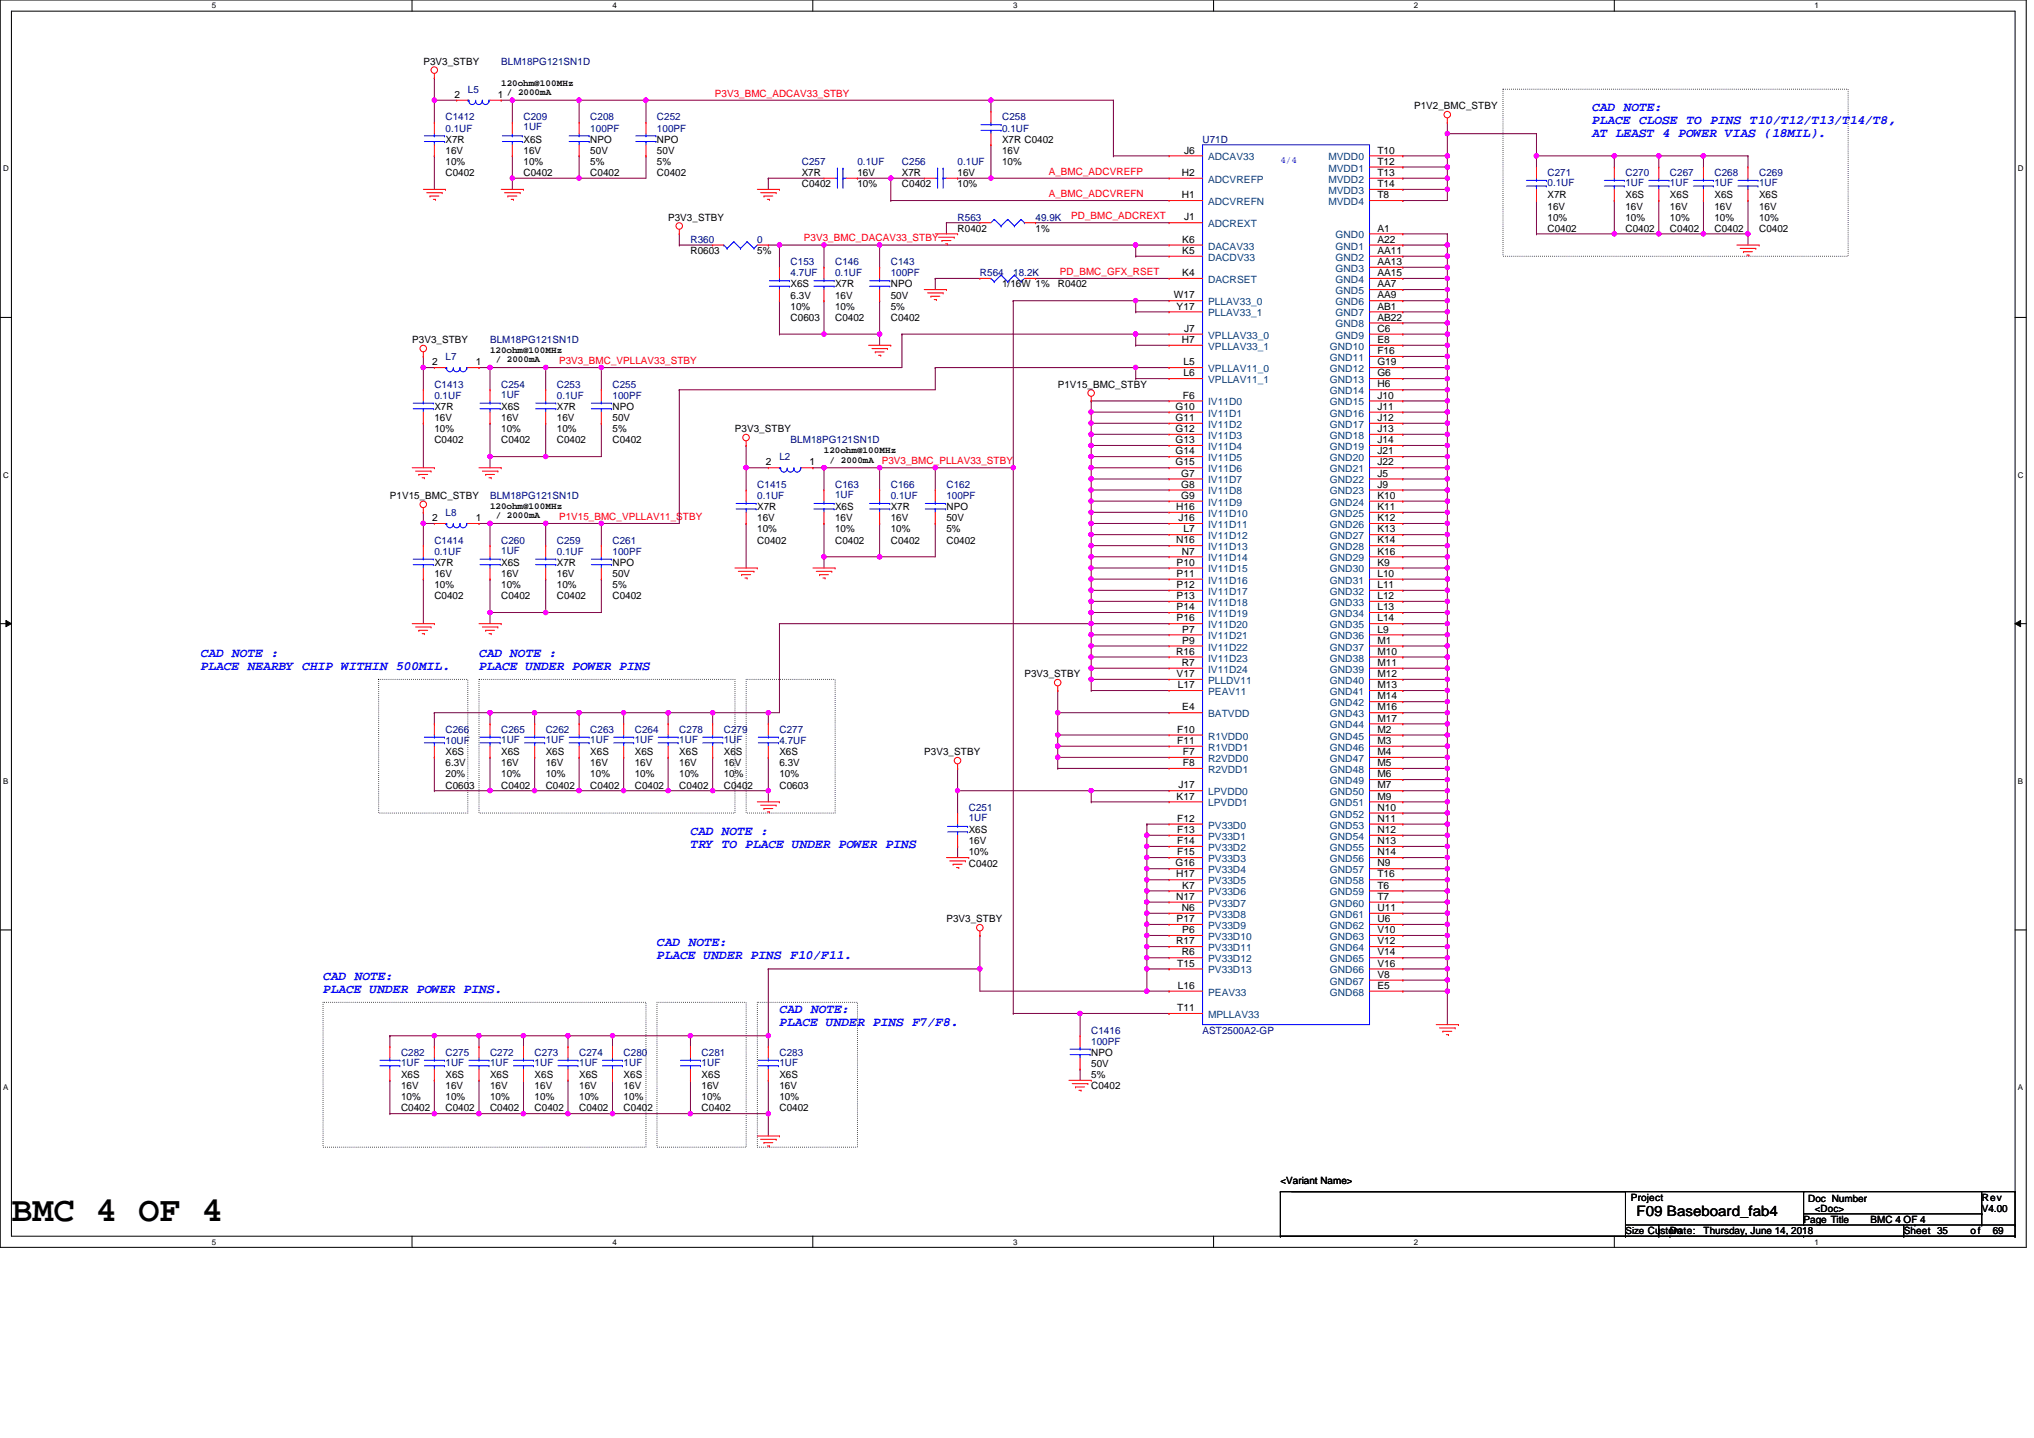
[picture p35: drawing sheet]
<svg xmlns="http://www.w3.org/2000/svg" width="297mm" height="210mm" viewBox="0 0 297 210" stroke-linecap="round" stroke-linejoin="round" font-family="sans-serif">
<defs><g id="words">
<text font-size="5.1" x="1.7" y="178.3">BMC 4 OF 4</text>
<text font-size="2.1" x="239" y="177.5">F09 Baseboard_fab4</text>
<g font-size="1.9" fill="#00f">
<text x="232.5" y="16.2">CAD NOTE:</text>
<text x="232.5" y="18.1">PLACE CLOSE TO PINS T10/T12/T13/T14/T8,</text>
<text x="232.5" y="20">AT LEAST 4 POWER VIAS (18MIL).</text>
<text x="29.3" y="95.9">CAD NOTE :</text>
<text x="70" y="95.9">CAD NOTE :</text>
<text x="29.3" y="97.8">PLACE NEARBY CHIP WITHIN 500MIL.</text>
<text x="70" y="97.8">PLACE UNDER POWER PINS</text>
<text x="100.8" y="121.9">CAD NOTE :</text>
<text x="100.8" y="123.8">TRY TO PLACE UNDER POWER PINS</text>
<text x="47.2" y="143">CAD NOTE:</text>
<text x="95.9" y="138.2">CAD NOTE:</text>
<text x="95.9" y="140">PLACE UNDER PINS F10/F11.</text>
<text x="47.2" y="144.9">PLACE UNDER POWER PINS.</text>
<text x="113.8" y="147.9">CAD NOTE:</text>
<text x="113.8" y="149.8">PLACE UNDER PINS F7/F8.</text>
</g>
<g font-size="1.5">
<text x="61.8" y="9.4">P3V3_STBY</text>
<text x="66.4" y="14.3">2</text>
<text x="72.7" y="14.3">1</text>
<text x="206.5" y="15.9">P1V2_BMC_STBY</text>
<text x="65.1" y="20.8">X7R</text>
<text x="65.1" y="22.5">16V</text>
<text x="76.5" y="22.5">16V</text>
<text x="76.5" y="20.8">X6S</text>
<text x="86.2" y="20.8">NPO</text>
<text x="86.2" y="22.5">50V</text>
<text x="95.9" y="20.8">NPO</text>
<text x="95.9" y="22.5">50V</text>
<text x="146.3" y="22.5">16V</text>
<text x="146.3" y="20.8">X7R C0402</text>
<text x="172.9" y="22.4">J6</text>
<text x="201.1" y="22.4">T10</text>
<text x="65.1" y="25.7">C0402</text>
<text x="65.1" y="24.1">10%</text>
<text x="76.5" y="25.7">C0402</text>
<text x="76.5" y="24.1">10%</text>
<text x="86.2" y="25.7">C0402</text>
<text x="86.2" y="24.1">5%</text>
<text x="95.9" y="25.7">C0402</text>
<text x="95.9" y="24.1">5%</text>
<text x="117.1" y="27.3">C0402</text>
<text x="117.1" y="25.7">X7R</text>
<text x="125.2" y="27.3">10%</text>
<text x="125.2" y="25.7">16V</text>
<text x="131.7" y="25.7">X7R</text>
<text x="131.7" y="27.3">C0402</text>
<text x="139.8" y="25.7">16V</text>
<text x="139.8" y="27.3">10%</text>
<text x="146.3" y="24.1">10%</text>
<text x="172.6" y="28.9">H1</text>
<text x="172.6" y="25.7">H2</text>
<text x="201.1" y="24">T12</text>
<text x="201.1" y="25.7">T13</text>
<text x="201.1" y="27.3">T14</text>
<text x="201.1" y="28.9">T8</text>
<text x="226" y="29">X7R</text>
<text x="237.4" y="29">X6S</text>
<text x="243.9" y="29">X6S</text>
<text x="250.4" y="29">X6S</text>
<text x="256.9" y="29">X6S</text>
<text x="97.6" y="32.2">P3V3_STBY</text>
<text x="139.8" y="33.8">R0402</text>
<text x="151.2" y="33.8">1%</text>
<text x="172.7" y="35.4">K6</text>
<text x="172.9" y="32.2">J1</text>
<text x="201.1" y="33.8">A1</text>
<text x="201.1" y="35.4">A22</text>
<text x="226" y="33.8">C0402</text>
<text x="226" y="32.2">10%</text>
<text x="226" y="30.6">16V</text>
<text x="237.4" y="33.8">C0402</text>
<text x="237.4" y="32.2">10%</text>
<text x="237.4" y="30.6">16V</text>
<text x="243.9" y="33.8">C0402</text>
<text x="243.9" y="32.2">10%</text>
<text x="243.9" y="30.6">16V</text>
<text x="250.4" y="33.8">C0402</text>
<text x="250.4" y="32.2">10%</text>
<text x="250.4" y="30.6">16V</text>
<text x="256.9" y="33.8">C0402</text>
<text x="256.9" y="32.2">10%</text>
<text x="256.9" y="30.6">16V</text>
<text x="100.8" y="37.1">R0603</text>
<text x="110.6" y="37.1">5%</text>
<text x="115.5" y="42">X6S</text>
<text x="122" y="42">X7R</text>
<text x="130.1" y="42">NPO</text>
<text x="146.3" y="42">1/16W 1%</text>
<text x="154.5" y="42">R0402</text>
<text x="172.7" y="37.1">K5</text>
<text x="172.7" y="40.3">K4</text>
<text x="201.1" y="37.1">AA11</text>
<text x="201.1" y="38.7">AA13</text>
<text x="201.1" y="40.3">AA15</text>
<text x="201.1" y="41.9">AA7</text>
<text x="115.5" y="46.8">C0603</text>
<text x="115.5" y="45.2">10%</text>
<text x="115.5" y="43.6">6.3V</text>
<text x="122" y="46.8">C0402</text>
<text x="122" y="45.2">10%</text>
<text x="122" y="43.6">16V</text>
<text x="130.1" y="46.8">C0402</text>
<text x="130.1" y="45.2">5%</text>
<text x="130.1" y="43.6">50V</text>
<text x="171.4" y="43.6">W17</text>
<text x="171.8" y="45.2">Y17</text>
<text x="201.1" y="43.6">AA9</text>
<text x="201.1" y="45.2">AB1</text>
<text x="201.1" y="46.8">AB22</text>
<text x="60.2" y="50.1">P3V3_STBY</text>
<text x="63.1" y="53.3">2</text>
<text x="69.5" y="53.3">1</text>
<text x="172.6" y="50.1">H7</text>
<text x="172.8" y="53.3">L5</text>
<text x="172.9" y="48.4">J7</text>
<text x="201.1" y="48.4">C6</text>
<text x="201.1" y="50.1">E8</text>
<text x="201.1" y="51.7">F16</text>
<text x="201.1" y="53.3">G19</text>
<text x="63.4" y="59.8">X7R</text>
<text x="73.2" y="59.8">X6S</text>
<text x="81.3" y="59.8">X7R</text>
<text x="89.4" y="59.8">NPO</text>
<text x="154.5" y="56.6">P1V15_BMC_STBY</text>
<text x="171.7" y="59.8">G10</text>
<text x="172.7" y="58.2">F6</text>
<text x="172.8" y="54.9">L6</text>
<text x="201.1" y="54.9">G6</text>
<text x="201.1" y="56.6">H6</text>
<text x="201.1" y="58.2">J10</text>
<text x="201.1" y="59.8">J11</text>
<text x="63.4" y="64.7">C0402</text>
<text x="63.4" y="63.1">10%</text>
<text x="63.4" y="61.5">16V</text>
<text x="73.2" y="64.7">C0402</text>
<text x="73.2" y="63.1">10%</text>
<text x="73.2" y="61.5">16V</text>
<text x="81.3" y="64.7">C0402</text>
<text x="81.3" y="63.1">10%</text>
<text x="81.3" y="61.5">16V</text>
<text x="89.4" y="64.7">C0402</text>
<text x="89.4" y="63.1">5%</text>
<text x="89.4" y="61.5">50V</text>
<text x="107.3" y="63.1">P3V3_STBY</text>
<text x="171.7" y="61.4">G11</text>
<text x="171.7" y="63.1">G12</text>
<text x="171.7" y="64.7">G13</text>
<text x="201.1" y="61.4">J12</text>
<text x="201.1" y="63.1">J13</text>
<text x="201.1" y="64.7">J14</text>
<text x="111.9" y="67.9">2</text>
<text x="118.2" y="67.9">1</text>
<text x="171.7" y="66.3">G14</text>
<text x="171.7" y="67.9">G15</text>
<text x="172.5" y="69.6">G7</text>
<text x="172.5" y="71.2">G8</text>
<text x="201.1" y="66.3">J21</text>
<text x="201.1" y="67.9">J22</text>
<text x="201.1" y="69.6">J5</text>
<text x="201.1" y="71.2">J9</text>
<text x="56.9" y="72.8">P1V15_BMC_STBY</text>
<text x="63.1" y="76.1">2</text>
<text x="69.5" y="76.1">1</text>
<text x="110.6" y="74.5">X7R</text>
<text x="110.6" y="77.7">10%</text>
<text x="110.6" y="76.1">16V</text>
<text x="122" y="77.7">10%</text>
<text x="122" y="76.1">16V</text>
<text x="122" y="74.5">X6S</text>
<text x="130.1" y="74.5">X7R</text>
<text x="130.1" y="77.7">10%</text>
<text x="130.1" y="76.1">16V</text>
<text x="138.2" y="74.5">NPO</text>
<text x="138.2" y="77.7">5%</text>
<text x="138.2" y="76.1">50V</text>
<text x="171.7" y="74.4">H16</text>
<text x="172.1" y="76.1">J16</text>
<text x="172.5" y="72.8">G9</text>
<text x="172.8" y="77.7">L7</text>
<text x="201.1" y="72.8">K10</text>
<text x="201.1" y="74.4">K11</text>
<text x="201.1" y="76.1">K12</text>
<text x="201.1" y="77.7">K13</text>
<text x="63.4" y="82.6">X7R</text>
<text x="73.2" y="82.6">X6S</text>
<text x="81.3" y="82.6">X7R</text>
<text x="89.4" y="82.6">NPO</text>
<text x="110.6" y="79.4">C0402</text>
<text x="122" y="79.4">C0402</text>
<text x="130.1" y="79.4">C0402</text>
<text x="138.2" y="79.4">C0402</text>
<text x="171.7" y="79.3">N16</text>
<text x="171.8" y="82.6">P10</text>
<text x="172.6" y="80.9">N7</text>
<text x="201.1" y="79.3">K14</text>
<text x="201.1" y="80.9">K16</text>
<text x="201.1" y="82.6">K9</text>
<text x="63.4" y="87.5">C0402</text>
<text x="63.4" y="85.9">10%</text>
<text x="63.4" y="84.2">16V</text>
<text x="73.2" y="87.5">C0402</text>
<text x="73.2" y="85.9">10%</text>
<text x="73.2" y="84.2">16V</text>
<text x="81.3" y="87.5">C0402</text>
<text x="81.3" y="85.9">10%</text>
<text x="81.3" y="84.2">16V</text>
<text x="89.4" y="87.5">C0402</text>
<text x="89.4" y="85.9">5%</text>
<text x="89.4" y="84.2">50V</text>
<text x="171.8" y="84.2">P11</text>
<text x="171.8" y="85.8">P12</text>
<text x="171.8" y="87.4">P13</text>
<text x="171.8" y="89.1">P14</text>
<text x="201.1" y="84.2">L10</text>
<text x="201.1" y="85.8">L11</text>
<text x="201.1" y="87.4">L12</text>
<text x="201.1" y="89.1">L13</text>
<text x="171.7" y="95.6">R16</text>
<text x="171.8" y="90.7">P16</text>
<text x="172.7" y="92.3">P7</text>
<text x="172.7" y="94">P9</text>
<text x="201.1" y="90.7">L14</text>
<text x="201.1" y="92.3">L9</text>
<text x="201.1" y="94">M1</text>
<text x="201.1" y="95.6">M10</text>
<text x="149.6" y="98.8">P3V3_STBY</text>
<text x="171.8" y="98.8">V17</text>
<text x="172" y="100.5">L17</text>
<text x="172.6" y="97.2">R7</text>
<text x="201.1" y="97.2">M11</text>
<text x="201.1" y="98.8">M12</text>
<text x="201.1" y="100.5">M13</text>
<text x="171.9" y="107">F10</text>
<text x="172.7" y="103.7">E4</text>
<text x="201.1" y="102.1">M14</text>
<text x="201.1" y="103.7">M16</text>
<text x="201.1" y="105.3">M17</text>
<text x="201.1" y="107">M2</text>
<text x="65.1" y="110.2">X6S</text>
<text x="65.1" y="113.5">20%</text>
<text x="65.1" y="111.9">6.3V</text>
<text x="73.2" y="113.5">10%</text>
<text x="73.2" y="111.9">16V</text>
<text x="73.2" y="110.2">X6S</text>
<text x="79.7" y="113.5">10%</text>
<text x="79.7" y="111.9">16V</text>
<text x="79.7" y="110.2">X6S</text>
<text x="86.2" y="113.5">10%</text>
<text x="86.2" y="111.9">16V</text>
<text x="86.2" y="110.2">X6S</text>
<text x="92.7" y="113.5">10%</text>
<text x="92.7" y="111.9">16V</text>
<text x="92.7" y="110.2">X6S</text>
<text x="99.2" y="113.5">10%</text>
<text x="99.2" y="111.9">16V</text>
<text x="99.2" y="110.2">X6S</text>
<text x="105.7" y="113.5">10%</text>
<text x="105.7" y="111.9">16V</text>
<text x="105.7" y="110.2">X6S</text>
<text x="113.8" y="113.5">10%</text>
<text x="113.8" y="111.9">6.3V</text>
<text x="113.8" y="110.2">X6S</text>
<text x="135" y="110.2">P3V3_STBY</text>
<text x="171.9" y="108.6">F11</text>
<text x="172.7" y="110.2">F7</text>
<text x="172.7" y="111.8">F8</text>
<text x="201.1" y="108.6">M3</text>
<text x="201.1" y="110.2">M4</text>
<text x="201.1" y="111.8">M5</text>
<text x="201.1" y="113.5">M6</text>
<text x="65.1" y="115.1">C0603</text>
<text x="73.2" y="115.1">C0402</text>
<text x="79.7" y="115.1">C0402</text>
<text x="86.2" y="115.1">C0402</text>
<text x="92.7" y="115.1">C0402</text>
<text x="99.2" y="115.1">C0402</text>
<text x="105.7" y="115.1">C0402</text>
<text x="113.8" y="115.1">C0603</text>
<text x="171.8" y="116.7">K17</text>
<text x="171.9" y="120">F12</text>
<text x="172.1" y="115.1">J17</text>
<text x="201.1" y="115.1">M7</text>
<text x="201.1" y="116.7">M9</text>
<text x="201.1" y="118.3">N10</text>
<text x="201.1" y="120">N11</text>
<text x="141.5" y="124.9">10%</text>
<text x="141.5" y="123.2">16V</text>
<text x="141.5" y="121.6">X6S</text>
<text x="171.9" y="121.6">F13</text>
<text x="171.9" y="123.2">F14</text>
<text x="171.9" y="124.8">F15</text>
<text x="201.1" y="121.6">N12</text>
<text x="201.1" y="123.2">N13</text>
<text x="201.1" y="124.8">N14</text>
<text x="141.5" y="126.5">C0402</text>
<text x="171.7" y="126.5">G16</text>
<text x="171.7" y="128.1">H17</text>
<text x="171.7" y="131.3">N17</text>
<text x="172.7" y="129.7">K7</text>
<text x="201.1" y="126.5">N9</text>
<text x="201.1" y="128.1">T16</text>
<text x="201.1" y="129.7">T6</text>
<text x="201.1" y="131.3">T7</text>
<text x="138.2" y="134.6">P3V3_STBY</text>
<text x="171.7" y="137.8">R17</text>
<text x="171.8" y="134.6">P17</text>
<text x="172.6" y="133">N6</text>
<text x="172.7" y="136.2">P6</text>
<text x="201.1" y="133">U11</text>
<text x="201.1" y="134.6">U6</text>
<text x="201.1" y="136.2">V10</text>
<text x="201.1" y="137.8">V12</text>
<text x="171.9" y="141.1">T15</text>
<text x="172.6" y="139.5">R6</text>
<text x="201.1" y="139.5">V14</text>
<text x="201.1" y="141.1">V16</text>
<text x="201.1" y="142.7">V8</text>
<text x="171.9" y="147.6">T11</text>
<text x="172" y="144.3">L16</text>
<text x="201.1" y="144.3">E5</text>
<text x="159.4" y="154.1">NPO</text>
<text x="159.4" y="155.7">50V</text>
<text x="58.6" y="160.6">10%</text>
<text x="58.6" y="159">16V</text>
<text x="58.6" y="157.4">X6S</text>
<text x="65.1" y="160.6">10%</text>
<text x="65.1" y="159">16V</text>
<text x="65.1" y="157.4">X6S</text>
<text x="71.6" y="160.6">10%</text>
<text x="71.6" y="159">16V</text>
<text x="71.6" y="157.4">X6S</text>
<text x="78.1" y="160.6">10%</text>
<text x="78.1" y="159">16V</text>
<text x="78.1" y="157.4">X6S</text>
<text x="84.6" y="160.6">10%</text>
<text x="84.6" y="159">16V</text>
<text x="84.6" y="157.4">X6S</text>
<text x="91.1" y="160.6">10%</text>
<text x="91.1" y="159">16V</text>
<text x="91.1" y="157.4">X6S</text>
<text x="102.5" y="160.6">10%</text>
<text x="102.5" y="159">16V</text>
<text x="102.5" y="157.4">X6S</text>
<text x="113.8" y="160.6">10%</text>
<text x="113.8" y="159">16V</text>
<text x="113.8" y="157.4">X6S</text>
<text x="159.4" y="159">C0402</text>
<text x="159.4" y="157.4">5%</text>
<text x="58.6" y="162.2">C0402</text>
<text x="65.1" y="162.2">C0402</text>
<text x="71.6" y="162.2">C0402</text>
<text x="78.1" y="162.2">C0402</text>
<text x="84.6" y="162.2">C0402</text>
<text x="91.1" y="162.2">C0402</text>
<text x="102.5" y="162.2">C0402</text>
<text x="113.8" y="162.2">C0402</text>
<text x="187" y="172.8">&lt;Variant Name&gt;</text>
<text x="238.2" y="175.3">Project</text>
<text x="263.4" y="178.5">Page Title</text>
<text x="264.1" y="175.4">Doc Number</text>
<text x="265" y="176.9">&lt;Doc&gt;</text>
<text x="273.2" y="178.5">BMC 4 OF 4</text>
<text x="289.4" y="175.3">Rev</text>
<text x="289.4" y="176.9">V4.00</text>
<text x="243.9" y="180.1">Date:</text>
<text x="248.8" y="180.1">Thursday, June 14, 2018</text>
<text x="278" y="180.1">Sheet 35</text>
<text x="287.8" y="180.1">of</text>
<text x="291" y="180.1">69</text>
</g>
<g font-size="1.5" fill="#000080">
<text x="73.2" y="9.4">BLM18PG121SN1D</text>
<text x="65.1" y="17.6">C1412</text>
<text x="68.3" y="13.5">L5</text>
<text x="76.5" y="17.6">C209</text>
<text x="86.2" y="17.6">C208</text>
<text x="95.9" y="17.6">C252</text>
<text x="146.3" y="17.6">C258</text>
<text x="65.1" y="19.2">0.1UF</text>
<text x="76.5" y="19">1UF</text>
<text x="86.2" y="19.2">100PF</text>
<text x="95.9" y="19.2">100PF</text>
<text x="146.3" y="19.2">0.1UF</text>
<text x="175.6" y="20.8">U71D</text>
<text x="117.1" y="24.1">C257</text>
<text x="125.2" y="24.1">0.1UF</text>
<text x="131.7" y="24.1">C256</text>
<text x="139.8" y="24.1">0.1UF</text>
<text x="226" y="25.7">C271</text>
<text x="226" y="27.2">0.1UF</text>
<text x="237.4" y="25.7">C270</text>
<text x="237.4" y="27.2">1UF</text>
<text x="243.9" y="25.7">C267</text>
<text x="243.9" y="27.2">1UF</text>
<text x="250.4" y="25.7">C268</text>
<text x="250.4" y="27.2">1UF</text>
<text x="256.9" y="25.7">C269</text>
<text x="256.9" y="27.2">1UF</text>
<text x="100.8" y="35.5">R360</text>
<text x="110.6" y="35.5">0</text>
<text x="139.8" y="32.2">R563</text>
<text x="151.2" y="32.2">49.9K</text>
<text x="115.5" y="38.7">C153</text>
<text x="115.5" y="40.3">4.7UF</text>
<text x="122" y="38.7">C146</text>
<text x="122" y="40.3">0.1UF</text>
<text x="130.1" y="38.7">C143</text>
<text x="130.1" y="40.3">100PF</text>
<text x="143.1" y="40.3">R564</text>
<text x="148" y="40.3">18.2K</text>
<text x="65.1" y="52.5">L7</text>
<text x="71.6" y="50.1">BLM18PG121SN1D</text>
<text x="63.4" y="56.6">C1413</text>
<text x="63.4" y="58.2">0.1UF</text>
<text x="73.2" y="56.6">C254</text>
<text x="73.2" y="58.1">1UF</text>
<text x="81.3" y="56.6">C253</text>
<text x="81.3" y="58.2">0.1UF</text>
<text x="89.4" y="56.6">C255</text>
<text x="89.4" y="58.2">100PF</text>
<text x="115.5" y="64.7">BLM18PG121SN1D</text>
<text x="110.6" y="71.2">C1415</text>
<text x="113.8" y="67.2">L2</text>
<text x="122" y="71.2">C163</text>
<text x="130.1" y="71.2">C166</text>
<text x="138.2" y="71.2">C162</text>
<text x="65.1" y="75.3">L8</text>
<text x="71.6" y="72.8">BLM18PG121SN1D</text>
<text x="110.6" y="72.8">0.1UF</text>
<text x="122" y="72.7">1UF</text>
<text x="130.1" y="72.8">0.1UF</text>
<text x="138.2" y="72.8">100PF</text>
<text x="63.4" y="79.4">C1414</text>
<text x="63.4" y="81">0.1UF</text>
<text x="73.2" y="79.4">C260</text>
<text x="73.2" y="80.8">1UF</text>
<text x="81.3" y="79.4">C259</text>
<text x="81.3" y="81">0.1UF</text>
<text x="89.4" y="79.4">C261</text>
<text x="89.4" y="81">100PF</text>
<text x="65.1" y="107">C266</text>
<text x="73.2" y="107">C265</text>
<text x="79.7" y="107">C262</text>
<text x="86.2" y="107">C263</text>
<text x="92.7" y="107">C264</text>
<text x="99.2" y="107">C278</text>
<text x="105.7" y="107">C279</text>
<text x="113.8" y="107">C277</text>
<text x="65.1" y="108.6">10UF</text>
<text x="73.2" y="108.4">1UF</text>
<text x="79.7" y="108.4">1UF</text>
<text x="86.2" y="108.4">1UF</text>
<text x="92.7" y="108.4">1UF</text>
<text x="99.2" y="108.4">1UF</text>
<text x="105.7" y="108.4">1UF</text>
<text x="113.8" y="108.6">4.7UF</text>
<text x="141.5" y="118.4">C251</text>
<text x="141.5" y="119.8">1UF</text>
<text x="58.6" y="154.1">C282</text>
<text x="58.6" y="155.6">1UF</text>
<text x="65.1" y="154.1">C275</text>
<text x="65.1" y="155.6">1UF</text>
<text x="71.6" y="154.1">C272</text>
<text x="71.6" y="155.6">1UF</text>
<text x="78.1" y="154.1">C273</text>
<text x="78.1" y="155.6">1UF</text>
<text x="84.6" y="154.1">C274</text>
<text x="84.6" y="155.6">1UF</text>
<text x="91.1" y="154.1">C280</text>
<text x="91.1" y="155.6">1UF</text>
<text x="102.5" y="154.1">C281</text>
<text x="102.5" y="155.6">1UF</text>
<text x="113.8" y="154.1">C283</text>
<text x="113.8" y="155.6">1UF</text>
<text x="159.4" y="150.9">C1416</text>
<text x="159.4" y="152.5">100PF</text>
<text x="175.6" y="150.9">AST2500A2-GP</text>
</g>
<g font-size="1.5" fill="#f00">
<text x="104.4" y="14.1">P3V3_BMC_ADCAV33_STBY</text>
<text x="153.2" y="25.5">A_BMC_ADCVREFP</text>
<text x="153.2" y="28.7">A_BMC_ADCVREFN</text>
<text x="117.4" y="35.2">P3V3_BMC_DACAV33_STBY</text>
<text x="156.4" y="32">PD_BMC_ADCREXT</text>
<text x="154.8" y="40.1">PD_BMC_GFX_RSET</text>
<text x="81.6" y="53.1">P3V3_BMC_VPLLAV33_STBY</text>
<text x="128.8" y="67.8">P3V3_BMC_PLLAV33_STBY</text>
<text x="81.6" y="75.9">P1V15_BMC_VPLLAV11_STBY</text>
</g>
<g font-size="1.5" fill="#004080">
<text x="176.4" y="23.4">ADCAV33</text>
<text x="194" y="23.4">MVDD0</text>
<text x="176.4" y="29.9">ADCVREFN</text>
<text x="176.4" y="26.7">ADCVREFP</text>
<text x="194" y="25">MVDD1</text>
<text x="194" y="26.7">MVDD2</text>
<text x="194" y="28.3">MVDD3</text>
<text x="194" y="29.9">MVDD4</text>
<text x="176.4" y="33.2">ADCREXT</text>
<text x="195" y="34.8">GND0</text>
<text x="176.4" y="36.4">DACAV33</text>
<text x="176.4" y="38.1">DACDV33</text>
<text x="176.4" y="41.3">DACRSET</text>
<text x="195" y="36.4">GND1</text>
<text x="195" y="38.1">GND2</text>
<text x="195" y="39.7">GND3</text>
<text x="195" y="41.3">GND4</text>
<text x="176.4" y="44.6">PLLAV33_0</text>
<text x="176.4" y="46.2">PLLAV33_1</text>
<text x="195" y="42.9">GND5</text>
<text x="195" y="44.6">GND6</text>
<text x="195" y="46.2">GND7</text>
<text x="195" y="47.8">GND8</text>
<text x="176.4" y="49.4">VPLLAV33_0</text>
<text x="176.4" y="51.1">VPLLAV33_1</text>
<text x="194.2" y="51.1">GND10</text>
<text x="194.2" y="52.7">GND11</text>
<text x="195" y="49.4">GND9</text>
<text x="176.4" y="54.3">VPLLAV11_0</text>
<text x="176.4" y="55.9">VPLLAV11_1</text>
<text x="176.4" y="59.2">IV11D0</text>
<text x="194.2" y="54.3">GND12</text>
<text x="194.2" y="55.9">GND13</text>
<text x="194.2" y="57.6">GND14</text>
<text x="194.2" y="59.2">GND15</text>
<text x="176.4" y="60.8">IV11D1</text>
<text x="176.4" y="62.4">IV11D2</text>
<text x="176.4" y="64.1">IV11D3</text>
<text x="176.4" y="65.7">IV11D4</text>
<text x="194.2" y="60.8">GND16</text>
<text x="194.2" y="62.4">GND17</text>
<text x="194.2" y="64.1">GND18</text>
<text x="194.2" y="65.7">GND19</text>
<text x="176.4" y="67.3">IV11D5</text>
<text x="176.4" y="68.9">IV11D6</text>
<text x="176.4" y="70.6">IV11D7</text>
<text x="194.2" y="67.3">GND20</text>
<text x="194.2" y="68.9">GND21</text>
<text x="194.2" y="70.6">GND22</text>
<text x="176.4" y="72.2">IV11D8</text>
<text x="176.4" y="73.8">IV11D9</text>
<text x="176.4" y="75.4">IV11D10</text>
<text x="176.4" y="77.1">IV11D11</text>
<text x="194.2" y="72.2">GND23</text>
<text x="194.2" y="73.8">GND24</text>
<text x="194.2" y="75.4">GND25</text>
<text x="194.2" y="77.1">GND26</text>
<text x="176.4" y="78.7">IV11D12</text>
<text x="176.4" y="80.3">IV11D13</text>
<text x="176.4" y="81.9">IV11D14</text>
<text x="176.4" y="83.6">IV11D15</text>
<text x="194.2" y="78.7">GND27</text>
<text x="194.2" y="80.3">GND28</text>
<text x="194.2" y="81.9">GND29</text>
<text x="194.2" y="83.6">GND30</text>
<text x="176.4" y="85.2">IV11D16</text>
<text x="176.4" y="86.8">IV11D17</text>
<text x="176.4" y="88.4">IV11D18</text>
<text x="194.2" y="85.2">GND31</text>
<text x="194.2" y="86.8">GND32</text>
<text x="194.2" y="88.4">GND33</text>
<text x="176.4" y="90.1">IV11D19</text>
<text x="176.4" y="91.7">IV11D20</text>
<text x="176.4" y="93.3">IV11D21</text>
<text x="176.4" y="95">IV11D22</text>
<text x="194.2" y="90.1">GND34</text>
<text x="194.2" y="91.7">GND35</text>
<text x="194.2" y="93.3">GND36</text>
<text x="194.2" y="95">GND37</text>
<text x="176.4" y="101.5">PEAV11</text>
<text x="176.4" y="99.8">PLLDV11</text>
<text x="176.4" y="96.6">IV11D23</text>
<text x="176.4" y="98.2">IV11D24</text>
<text x="194.2" y="96.6">GND38</text>
<text x="194.2" y="98.2">GND39</text>
<text x="194.2" y="99.8">GND40</text>
<text x="194.2" y="101.5">GND41</text>
<text x="176.4" y="104.7">BATVDD</text>
<text x="176.4" y="108">R1VDD0</text>
<text x="194.2" y="103.1">GND42</text>
<text x="194.2" y="104.7">GND43</text>
<text x="194.2" y="106.3">GND44</text>
<text x="194.2" y="108">GND45</text>
<text x="176.4" y="109.6">R1VDD1</text>
<text x="176.4" y="111.2">R2VDD0</text>
<text x="176.4" y="112.8">R2VDD1</text>
<text x="194.2" y="109.6">GND46</text>
<text x="194.2" y="111.2">GND47</text>
<text x="194.2" y="112.8">GND48</text>
<text x="176.4" y="116.1">LPVDD0</text>
<text x="176.4" y="117.7">LPVDD1</text>
<text x="194.2" y="114.4">GND49</text>
<text x="194.2" y="116.1">GND50</text>
<text x="194.2" y="117.7">GND51</text>
<text x="194.2" y="119.3">GND52</text>
<text x="176.4" y="120.9">PV33D0</text>
<text x="176.4" y="122.6">PV33D1</text>
<text x="176.4" y="124.2">PV33D2</text>
<text x="176.4" y="125.8">PV33D3</text>
<text x="194.2" y="120.9">GND53</text>
<text x="194.2" y="122.6">GND54</text>
<text x="194.2" y="124.2">GND55</text>
<text x="194.2" y="125.8">GND56</text>
<text x="176.4" y="127.5">PV33D4</text>
<text x="176.4" y="129.1">PV33D5</text>
<text x="176.4" y="130.7">PV33D6</text>
<text x="194.2" y="127.5">GND57</text>
<text x="194.2" y="129.1">GND58</text>
<text x="194.2" y="130.7">GND59</text>
<text x="176.4" y="132.3">PV33D7</text>
<text x="176.4" y="134">PV33D8</text>
<text x="176.4" y="135.6">PV33D9</text>
<text x="176.4" y="137.2">PV33D10</text>
<text x="194.2" y="132.3">GND60</text>
<text x="194.2" y="134">GND61</text>
<text x="194.2" y="135.6">GND62</text>
<text x="194.2" y="137.2">GND63</text>
<text x="176.4" y="138.8">PV33D11</text>
<text x="176.4" y="140.5">PV33D12</text>
<text x="176.4" y="142.1">PV33D13</text>
<text x="194.2" y="138.8">GND64</text>
<text x="194.2" y="140.5">GND65</text>
<text x="194.2" y="142.1">GND66</text>
<text x="194.2" y="143.7">GND67</text>
<text x="176.4" y="145.3">PEAV33</text>
<text x="176.4" y="148.6">MPLLAV33</text>
<text x="194.2" y="145.3">GND68</text>
</g>
<g font-size="1.4">
<text x="73.2" y="12.5">120ohm@100MHz</text>
<text x="74" y="13.9">/ 2000mA</text>
<text x="71.6" y="51.5">120ohm@100MHz</text>
<text x="72.4" y="52.9">/ 2000mA</text>
<text x="120.3" y="66.2">120ohm@100MHz</text>
<text x="121.2" y="67.5">/ 2000mA</text>
<text x="71.6" y="74.3">120ohm@100MHz</text>
<text x="72.4" y="75.6">/ 2000mA</text>
<text x="237.4" y="180.1">Size Custom</text>
</g>
<text font-size="1.4" fill="#00f" x="187" y="23.8">4/4</text>
<g font-size="1.2">
<text x="30.9" y="1.2">5</text>
<text x="89.4" y="1.2">4</text>
<text x="148" y="1.2">3</text>
<text x="206.5" y="1.2">2</text>
<text x="265" y="1.2">1</text>
<text x=".5" y="25">D</text>
<text x="294.7" y="25">D</text>
<text x=".5" y="69.7">C</text>
<text x="294.7" y="69.7">C</text>
<text x=".5" y="114.4">B</text>
<text x="294.7" y="114.4">B</text>
<text x=".5" y="159.1">A</text>
<text x="294.7" y="159.1">A</text>
<text x="30.9" y="181.7">5</text>
<text x="89.4" y="181.7">4</text>
<text x="148" y="181.7">3</text>
<text x="206.5" y="181.7">2</text>
<text x="265" y="181.7">1</text>
</g>
</g></defs>
<path d="M0 0h295.9v182.1h-295.9zM1.7 1.6h292.6v178.8h-292.6z" fill="none" stroke="#000" stroke-width=".15"/>
<g fill="#fff">
<path d="M30.9 .2h.7v1.3h-.7z"/>
<path d="M30.9 180.6h.7v1.3h-.7z"/>
</g>
<path d="M60.2 0v1.6M60.2 180.4v1.7" fill="none" stroke="#000" stroke-width=".15"/>
<g fill="#fff">
<path d="M89.4 .2h.7v1.3h-.7z"/>
<path d="M89.4 180.6h.7v1.3h-.7z"/>
</g>
<path d="M118.7 0v1.6M118.7 180.4v1.7" fill="none" stroke="#000" stroke-width=".15"/>
<g fill="#fff">
<path d="M148 .2h.6v1.3h-.6z"/>
<path d="M148 180.6h.6v1.3h-.6z"/>
</g>
<path d="M177.2 0v1.6M177.2 180.4v1.7" fill="none" stroke="#000" stroke-width=".15"/>
<g fill="#fff">
<path d="M206.5 .2h.6v1.3h-.6z"/>
<path d="M206.5 180.6h.6v1.3h-.6z"/>
</g>
<path d="M235.8 0v1.6M235.8 180.4v1.7" fill="none" stroke="#000" stroke-width=".15"/>
<g fill="#fff">
<path d="M265 .2h.6v1.3h-.6z"/>
<path d="M265 180.6h.6v1.3h-.6z"/>
<path d="M.5 24h.8v1.3h-.8z"/>
<path d="M294.7 24h.8v1.3h-.8z"/>
<path d="M.5 68.7h.8v1.3h-.8z"/>
<path d="M294.7 68.7h.8v1.3h-.8z"/>
</g>
<path d="M0 46.3h1.7M294.3 46.3h1.6" fill="none" stroke="#000" stroke-width=".15"/>
<g fill="#fff">
<path d="M.5 113.4h.7v1.3h-.7z"/>
<path d="M294.7 113.4h.8v1.3h-.8z"/>
</g>
<path d="M0 91h1.7M.9 90.6l.8 .4-.8 .5zM294.3 91l.8-.4v.9zM294.3 91h1.6" fill="none" stroke="#000" stroke-width=".15"/>
<path d="M.9 90.6l.8 .4-.8 .5zM294.3 91l.8-.4v.9z" fill="#000"/>
<g fill="#fff">
<path d="M.5 158.1h.7v1.3h-.7z"/>
<path d="M294.7 158.1h.8v1.3h-.8z"/>
</g>
<path d="M0 135.7h1.7M294.3 135.7h1.6" fill="none" stroke="#000" stroke-width=".15"/>
<path d="M219.5 13h50.4v24.4h-50.4zM55.3 99.2h13v19.5h-13zM70 99.2h37.3v19.5h-37.3zM109 99.2h13v19.5h-13zM47.2 146.3h47.1v21.1h-47.1zM95.9 146.3h13.1v21.1h-13.1zM110.6 146.3h14.6v21.1h-14.6z" fill="none" stroke="#000" stroke-width=".15" stroke-dasharray="0 .3"/>
<path d="M204.9 34.1h.1M204.9 35.8h.1M204.9 34.1h6.5M211.4 34.1h.1M211.4 34.1v1.7h-6.5M204.9 47.1h.1M204.9 47.1h6.5M211.4 47.1h.1M211.4 47.1v1.7" fill="none" stroke="#800040" stroke-width=".15"/>
<circle cx="211.4" cy="35.7" r=".32" fill="#f0f"/>
<circle cx="211.4" cy="35.7" r=".32" fill="none" stroke="#f0f" stroke-width=".15"/>
<path d="M204.9 37.4h.1M211.4 35.8h.1M211.4 35.8v1.6h-6.5" fill="none" stroke="#800040" stroke-width=".15"/>
<circle cx="211.4" cy="37.4" r=".32" fill="#f0f"/>
<circle cx="211.4" cy="37.4" r=".32" fill="none" stroke="#f0f" stroke-width=".15"/>
<path d="M204.9 39h.1M211.4 37.4h.1M211.4 37.4v1.6h-6.5" fill="none" stroke="#800040" stroke-width=".15"/>
<circle cx="211.4" cy="39" r=".32" fill="#f0f"/>
<circle cx="211.4" cy="39" r=".32" fill="none" stroke="#f0f" stroke-width=".15"/>
<path d="M211.4 39h.1M211.4 39v1.6h-6.5M204.9 40.6h.1" fill="none" stroke="#800040" stroke-width=".15"/>
<circle cx="211.4" cy="40.6" r=".32" fill="#f0f"/>
<circle cx="211.4" cy="40.6" r=".32" fill="none" stroke="#f0f" stroke-width=".15"/>
<path d="M204.9 42.3h.1M211.4 40.6h.1M211.4 40.6v1.7h-6.5" fill="none" stroke="#800040" stroke-width=".15"/>
<circle cx="211.4" cy="42.3" r=".31" fill="#f0f"/>
<circle cx="211.4" cy="42.3" r=".31" fill="none" stroke="#f0f" stroke-width=".15"/>
<path d="M204.9 43.9h.1M211.4 42.3h.1M211.4 42.3v1.6h-6.5" fill="none" stroke="#800040" stroke-width=".15"/>
<circle cx="211.4" cy="43.9" r=".32" fill="#f0f"/>
<circle cx="211.4" cy="43.9" r=".32" fill="none" stroke="#f0f" stroke-width=".15"/>
<path d="M204.9 45.5h.1M204.9 45.5h6.5M211.4 43.9h.1M211.4 45.5h.1M211.4 43.9v3.2" fill="none" stroke="#800040" stroke-width=".15"/>
<circle cx="211.4" cy="47.1" r=".32" fill="#f0f"/>
<circle cx="211.4" cy="47.1" r=".32" fill="none" stroke="#f0f" stroke-width=".15"/>
<circle cx="211.4" cy="45.5" r=".32" fill="#f0f"/>
<circle cx="211.4" cy="45.5" r=".32" fill="none" stroke="#f0f" stroke-width=".15"/>
<path d="M204.9 48.8h.1M204.9 48.8h6.5" fill="none" stroke="#800040" stroke-width=".15"/>
<circle cx="211.4" cy="48.8" r=".32" fill="#f0f"/>
<circle cx="211.4" cy="48.8" r=".32" fill="none" stroke="#f0f" stroke-width=".15"/>
<path d="M204.9 50.4h.1M211.4 48.8h.1M211.4 48.8v1.6h-6.5" fill="none" stroke="#800040" stroke-width=".15"/>
<circle cx="211.4" cy="50.4" r=".31" fill="#f0f"/>
<circle cx="211.4" cy="50.4" r=".31" fill="none" stroke="#f0f" stroke-width=".15"/>
<path d="M204.9 52h.1M211.4 50.4h.1M211.4 50.4v1.6h-6.5" fill="none" stroke="#800040" stroke-width=".15"/>
<circle cx="211.4" cy="52" r=".32" fill="#f0f"/>
<circle cx="211.4" cy="52" r=".32" fill="none" stroke="#f0f" stroke-width=".15"/>
<path d="M204.9 53.7h.1M211.4 52h.1M211.4 52v1.7h-6.5" fill="none" stroke="#800040" stroke-width=".15"/>
<circle cx="211.4" cy="53.6" r=".32" fill="#f0f"/>
<circle cx="211.4" cy="53.6" r=".32" fill="none" stroke="#f0f" stroke-width=".15"/>
<path d="M204.9 55.3h.1M211.4 53.7h.1M211.4 53.7v1.6h-6.5" fill="none" stroke="#800040" stroke-width=".15"/>
<circle cx="211.4" cy="55.3" r=".32" fill="#f0f"/>
<circle cx="211.4" cy="55.3" r=".32" fill="none" stroke="#f0f" stroke-width=".15"/>
<path d="M204.9 56.9h.1M211.4 55.3h.1M211.4 55.3v1.6h-6.5" fill="none" stroke="#800040" stroke-width=".15"/>
<circle cx="211.4" cy="56.9" r=".32" fill="#f0f"/>
<circle cx="211.4" cy="56.9" r=".32" fill="none" stroke="#f0f" stroke-width=".15"/>
<path d="M204.9 58.5h.1M211.4 56.9h.1M211.4 56.9v1.6h-6.5" fill="none" stroke="#800040" stroke-width=".15"/>
<circle cx="211.4" cy="58.5" r=".31" fill="#f0f"/>
<circle cx="211.4" cy="58.5" r=".31" fill="none" stroke="#f0f" stroke-width=".15"/>
<path d="M211.4 58.5h.1M211.4 58.5v1.7h-6.5M204.9 60.2h.1" fill="none" stroke="#800040" stroke-width=".15"/>
<circle cx="211.4" cy="60.1" r=".32" fill="#f0f"/>
<circle cx="211.4" cy="60.1" r=".32" fill="none" stroke="#f0f" stroke-width=".15"/>
<path d="M204.9 61.8h.1M211.4 60.2h.1M211.4 60.2v1.6h-6.5" fill="none" stroke="#800040" stroke-width=".15"/>
<circle cx="211.4" cy="61.8" r=".32" fill="#f0f"/>
<circle cx="211.4" cy="61.8" r=".32" fill="none" stroke="#f0f" stroke-width=".15"/>
<path d="M204.9 63.4h.1M211.4 61.8h.1M211.4 61.8v1.6h-6.5" fill="none" stroke="#800040" stroke-width=".15"/>
<circle cx="211.4" cy="63.4" r=".32" fill="#f0f"/>
<circle cx="211.4" cy="63.4" r=".32" fill="none" stroke="#f0f" stroke-width=".15"/>
<path d="M204.9 65h.1M211.4 63.4h.1M211.4 63.4v1.6h-6.5" fill="none" stroke="#800040" stroke-width=".15"/>
<circle cx="211.4" cy="65" r=".32" fill="#f0f"/>
<circle cx="211.4" cy="65" r=".32" fill="none" stroke="#f0f" stroke-width=".15"/>
<path d="M204.9 66.7h.1M211.4 65h.1M211.4 65v1.7h-6.5" fill="none" stroke="#800040" stroke-width=".15"/>
<circle cx="211.4" cy="66.6" r=".31" fill="#f0f"/>
<circle cx="211.4" cy="66.6" r=".31" fill="none" stroke="#f0f" stroke-width=".15"/>
<path d="M204.9 68.3h.1M204.9 68.3h6.5M211.4 66.7h.1M211.4 68.3h.1M211.4 66.7v3.2" fill="none" stroke="#800040" stroke-width=".15"/>
<circle cx="211.4" cy="69.9" r=".32" fill="#f0f"/>
<circle cx="211.4" cy="69.9" r=".32" fill="none" stroke="#f0f" stroke-width=".15"/>
<circle cx="211.4" cy="68.3" r=".32" fill="#f0f"/>
<circle cx="211.4" cy="68.3" r=".32" fill="none" stroke="#f0f" stroke-width=".15"/>
<path d="M204.9 69.9h.1M204.9 71.5h.1M204.9 69.9h6.5M211.4 69.9h.1M211.4 69.9v1.6h-6.5" fill="none" stroke="#800040" stroke-width=".15"/>
<circle cx="211.4" cy="71.5" r=".32" fill="#f0f"/>
<circle cx="211.4" cy="71.5" r=".32" fill="none" stroke="#f0f" stroke-width=".15"/>
<path d="M204.9 73.2h.1M211.4 71.5h.1M211.4 71.5v1.7h-6.5" fill="none" stroke="#800040" stroke-width=".15"/>
<circle cx="211.4" cy="73.1" r=".32" fill="#f0f"/>
<circle cx="211.4" cy="73.1" r=".32" fill="none" stroke="#f0f" stroke-width=".15"/>
<path d="M204.9 74.8h.1M211.4 73.2h.1M211.4 73.2v1.6h-6.5" fill="none" stroke="#800040" stroke-width=".15"/>
<circle cx="211.4" cy="74.8" r=".31" fill="#f0f"/>
<circle cx="211.4" cy="74.8" r=".31" fill="none" stroke="#f0f" stroke-width=".15"/>
<path d="M204.9 76.4h.1M211.4 74.8h.1M211.4 74.8v1.6h-6.5" fill="none" stroke="#800040" stroke-width=".15"/>
<circle cx="211.4" cy="76.4" r=".32" fill="#f0f"/>
<circle cx="211.4" cy="76.4" r=".32" fill="none" stroke="#f0f" stroke-width=".15"/>
<path d="M204.9 78h.1M211.4 76.4h.1M211.4 76.4v1.6h-6.5" fill="none" stroke="#800040" stroke-width=".15"/>
<circle cx="211.4" cy="78" r=".32" fill="#f0f"/>
<circle cx="211.4" cy="78" r=".32" fill="none" stroke="#f0f" stroke-width=".15"/>
<path d="M204.9 79.7h.1M211.4 78h.1M211.4 78v1.7h-6.5" fill="none" stroke="#800040" stroke-width=".15"/>
<circle cx="211.4" cy="79.6" r=".32" fill="#f0f"/>
<circle cx="211.4" cy="79.6" r=".32" fill="none" stroke="#f0f" stroke-width=".15"/>
<path d="M211.4 79.7h.1M211.4 79.7v1.6h-6.5M204.9 81.3h.1" fill="none" stroke="#800040" stroke-width=".15"/>
<circle cx="211.4" cy="81.3" r=".32" fill="#f0f"/>
<circle cx="211.4" cy="81.3" r=".32" fill="none" stroke="#f0f" stroke-width=".15"/>
<path d="M204.9 82.9h.1M211.4 81.3h.1M211.4 81.3v1.6h-6.5" fill="none" stroke="#800040" stroke-width=".15"/>
<circle cx="211.4" cy="82.9" r=".31" fill="#f0f"/>
<circle cx="211.4" cy="82.9" r=".31" fill="none" stroke="#f0f" stroke-width=".15"/>
<path d="M204.9 84.5h.1M211.4 82.9h.1M211.4 82.9v1.6h-6.5" fill="none" stroke="#800040" stroke-width=".15"/>
<circle cx="211.4" cy="84.5" r=".32" fill="#f0f"/>
<circle cx="211.4" cy="84.5" r=".32" fill="none" stroke="#f0f" stroke-width=".15"/>
<path d="M204.9 86.2h.1M211.4 84.5h.1M211.4 84.5v1.7h-6.5" fill="none" stroke="#800040" stroke-width=".15"/>
<circle cx="211.4" cy="86.1" r=".32" fill="#f0f"/>
<circle cx="211.4" cy="86.1" r=".32" fill="none" stroke="#f0f" stroke-width=".15"/>
<path d="M204.9 87.8h.1M211.4 86.2h.1M211.4 86.2v1.6h-6.5" fill="none" stroke="#800040" stroke-width=".15"/>
<circle cx="211.4" cy="87.8" r=".32" fill="#f0f"/>
<circle cx="211.4" cy="87.8" r=".32" fill="none" stroke="#f0f" stroke-width=".15"/>
<path d="M204.9 89.4h.1M211.4 87.8h.1M211.4 87.8v1.6h-6.5" fill="none" stroke="#800040" stroke-width=".15"/>
<circle cx="211.4" cy="89.4" r=".32" fill="#f0f"/>
<circle cx="211.4" cy="89.4" r=".32" fill="none" stroke="#f0f" stroke-width=".15"/>
<path d="M204.9 91h.1M204.9 91h6.5M211.4 89.4h.1M211.4 91h.1M211.4 89.4v3.3" fill="none" stroke="#800040" stroke-width=".15"/>
<circle cx="211.4" cy="92.6" r=".32" fill="#f0f"/>
<circle cx="211.4" cy="92.6" r=".32" fill="none" stroke="#f0f" stroke-width=".15"/>
<circle cx="211.4" cy="91" r=".31" fill="#f0f"/>
<circle cx="211.4" cy="91" r=".31" fill="none" stroke="#f0f" stroke-width=".15"/>
<path d="M204.9 92.7h.1M204.9 94.3h.1M204.9 92.7h6.5M211.4 92.7h.1M211.4 92.7v1.6h-6.5" fill="none" stroke="#800040" stroke-width=".15"/>
<circle cx="211.4" cy="94.3" r=".32" fill="#f0f"/>
<circle cx="211.4" cy="94.3" r=".32" fill="none" stroke="#f0f" stroke-width=".15"/>
<path d="M204.9 95.9h.1M211.4 94.3h.1M211.4 94.3v1.6h-6.5" fill="none" stroke="#800040" stroke-width=".15"/>
<circle cx="211.4" cy="95.9" r=".32" fill="#f0f"/>
<circle cx="211.4" cy="95.9" r=".32" fill="none" stroke="#f0f" stroke-width=".15"/>
<path d="M204.9 97.5h.1M211.4 95.9h.1M211.4 95.9v1.6h-6.5" fill="none" stroke="#800040" stroke-width=".15"/>
<circle cx="211.4" cy="97.5" r=".32" fill="#f0f"/>
<circle cx="211.4" cy="97.5" r=".32" fill="none" stroke="#f0f" stroke-width=".15"/>
<path d="M204.9 99.2h.1M211.4 97.5h.1M211.4 97.5v1.7h-6.5" fill="none" stroke="#800040" stroke-width=".15"/>
<circle cx="211.4" cy="99.2" r=".31" fill="#f0f"/>
<circle cx="211.4" cy="99.2" r=".31" fill="none" stroke="#f0f" stroke-width=".15"/>
<path d="M211.4 99.2h.1M211.4 99.2v1.6h-6.5M204.9 100.8h.1" fill="none" stroke="#800040" stroke-width=".15"/>
<circle cx="211.4" cy="100.8" r=".32" fill="#f0f"/>
<circle cx="211.4" cy="100.8" r=".32" fill="none" stroke="#f0f" stroke-width=".15"/>
<path d="M204.9 102.4h.1M204.9 104h.1M204.9 105.7h.1M204.9 104h6.5M204.9 105.7h6.5M211.4 100.8h.1M211.4 100.8v1.6h-6.5" fill="none" stroke="#800040" stroke-width=".15"/>
<circle cx="211.4" cy="105.7" r=".32" fill="#f0f"/>
<circle cx="211.4" cy="105.7" r=".32" fill="none" stroke="#f0f" stroke-width=".15"/>
<path d="M204.9 107.3h.1M204.9 107.3h6.5" fill="none" stroke="#800040" stroke-width=".15"/>
<circle cx="211.4" cy="107.3" r=".31" fill="#f0f"/>
<circle cx="211.4" cy="107.3" r=".31" fill="none" stroke="#f0f" stroke-width=".15"/>
<path d="M204.9 108.9h.1M204.9 108.9h6.5" fill="none" stroke="#800040" stroke-width=".15"/>
<circle cx="211.4" cy="108.9" r=".32" fill="#f0f"/>
<circle cx="211.4" cy="108.9" r=".32" fill="none" stroke="#f0f" stroke-width=".15"/>
<path d="M204.9 110.6h.1M204.9 110.6h6.5" fill="none" stroke="#800040" stroke-width=".15"/>
<circle cx="211.4" cy="110.5" r=".32" fill="#f0f"/>
<circle cx="211.4" cy="110.5" r=".32" fill="none" stroke="#f0f" stroke-width=".15"/>
<path d="M204.9 112.2h.1M204.9 112.2h6.5" fill="none" stroke="#800040" stroke-width=".15"/>
<circle cx="211.4" cy="112.2" r=".32" fill="#f0f"/>
<circle cx="211.4" cy="112.2" r=".32" fill="none" stroke="#f0f" stroke-width=".15"/>
<path d="M204.9 113.8h.1M204.9 115.4h.1M204.9 117.1h.1M204.9 113.8h6.5M204.9 115.4h6.5M204.9 117.1h6.5" fill="none" stroke="#800040" stroke-width=".15"/>
<circle cx="211.4" cy="117" r=".32" fill="#f0f"/>
<circle cx="211.4" cy="117" r=".32" fill="none" stroke="#f0f" stroke-width=".15"/>
<path d="M204.9 118.7h.1M204.9 118.7h6.5" fill="none" stroke="#800040" stroke-width=".15"/>
<circle cx="211.4" cy="118.7" r=".32" fill="#f0f"/>
<circle cx="211.4" cy="118.7" r=".32" fill="none" stroke="#f0f" stroke-width=".15"/>
<path d="M204.9 120.3h.1M204.9 120.3h6.5" fill="none" stroke="#800040" stroke-width=".15"/>
<circle cx="211.4" cy="120.3" r=".32" fill="#f0f"/>
<circle cx="211.4" cy="120.3" r=".32" fill="none" stroke="#f0f" stroke-width=".15"/>
<path d="M204.9 121.9h.1M204.9 121.9h6.5" fill="none" stroke="#800040" stroke-width=".15"/>
<circle cx="211.4" cy="121.9" r=".32" fill="#f0f"/>
<circle cx="211.4" cy="121.9" r=".32" fill="none" stroke="#f0f" stroke-width=".15"/>
<path d="M204.9 123.5h.1M204.9 123.5h6.5" fill="none" stroke="#800040" stroke-width=".15"/>
<circle cx="211.4" cy="123.5" r=".31" fill="#f0f"/>
<circle cx="211.4" cy="123.5" r=".31" fill="none" stroke="#f0f" stroke-width=".15"/>
<path d="M204.9 125.2h.1M204.9 126.8h.1M204.9 128.4h.1M204.9 125.2h6.5M204.9 126.8h6.5M204.9 128.4h6.5" fill="none" stroke="#800040" stroke-width=".15"/>
<circle cx="211.4" cy="128.4" r=".32" fill="#f0f"/>
<circle cx="211.4" cy="128.4" r=".32" fill="none" stroke="#f0f" stroke-width=".15"/>
<path d="M204.9 130h.1M204.9 130h6.5" fill="none" stroke="#800040" stroke-width=".15"/>
<circle cx="211.4" cy="130" r=".32" fill="#f0f"/>
<circle cx="211.4" cy="130" r=".32" fill="none" stroke="#f0f" stroke-width=".15"/>
<path d="M204.9 131.7h.1M204.9 131.7h6.5" fill="none" stroke="#800040" stroke-width=".15"/>
<circle cx="211.4" cy="131.7" r=".31" fill="#f0f"/>
<circle cx="211.4" cy="131.7" r=".31" fill="none" stroke="#f0f" stroke-width=".15"/>
<path d="M204.9 133.3h.1M204.9 133.3h6.5" fill="none" stroke="#800040" stroke-width=".15"/>
<circle cx="211.4" cy="133.3" r=".32" fill="#f0f"/>
<circle cx="211.4" cy="133.3" r=".32" fill="none" stroke="#f0f" stroke-width=".15"/>
<path d="M204.9 134.9h.1M204.9 134.9h6.5" fill="none" stroke="#800040" stroke-width=".15"/>
<circle cx="211.4" cy="134.9" r=".32" fill="#f0f"/>
<circle cx="211.4" cy="134.9" r=".32" fill="none" stroke="#f0f" stroke-width=".15"/>
<path d="M204.9 136.5h.1M204.9 138.2h.1M204.9 139.8h.1M204.9 136.5h6.5M204.9 138.2h6.5M204.9 139.8h6.5" fill="none" stroke="#800040" stroke-width=".15"/>
<circle cx="211.4" cy="139.8" r=".31" fill="#f0f"/>
<circle cx="211.4" cy="139.8" r=".31" fill="none" stroke="#f0f" stroke-width=".15"/>
<path d="M211.4 102.4h.1M211.4 102.4v1.6" fill="none" stroke="#800040" stroke-width=".15"/>
<circle cx="211.4" cy="104" r=".32" fill="#f0f"/>
<circle cx="211.4" cy="104" r=".32" fill="none" stroke="#f0f" stroke-width=".15"/>
<circle cx="211.4" cy="102.4" r=".32" fill="#f0f"/>
<circle cx="211.4" cy="102.4" r=".32" fill="none" stroke="#f0f" stroke-width=".15"/>
<path d="M211.4 104h.1M211.4 105.7h.1M211.4 107.3h.1M211.4 108.9h.1M211.4 110.6h.1M211.4 112.2h.1M211.4 113.8h.1M211.4 104v11.4" fill="none" stroke="#800040" stroke-width=".15"/>
<circle cx="211.4" cy="115.4" r=".31" fill="#f0f"/>
<circle cx="211.4" cy="115.4" r=".31" fill="none" stroke="#f0f" stroke-width=".15"/>
<circle cx="211.4" cy="113.8" r=".32" fill="#f0f"/>
<circle cx="211.4" cy="113.8" r=".32" fill="none" stroke="#f0f" stroke-width=".15"/>
<path d="M211.4 115.4h.1M211.4 117.1h.1M211.4 118.7h.1M211.4 115.4v11.4M211.4 120.3h.1M211.4 121.9h.1M211.4 123.5h.1M211.4 125.2h.1" fill="none" stroke="#800040" stroke-width=".15"/>
<circle cx="211.4" cy="126.8" r=".32" fill="#f0f"/>
<circle cx="211.4" cy="126.8" r=".32" fill="none" stroke="#f0f" stroke-width=".15"/>
<circle cx="211.4" cy="125.2" r=".32" fill="#f0f"/>
<circle cx="211.4" cy="125.2" r=".32" fill="none" stroke="#f0f" stroke-width=".15"/>
<path d="M211.4 126.8h.1M211.4 128.4h.1M211.4 130h.1M211.4 131.7h.1M211.4 133.3h.1M211.4 134.9h.1M211.4 136.5h.1M211.4 126.8v11.4" fill="none" stroke="#800040" stroke-width=".15"/>
<circle cx="211.4" cy="138.2" r=".32" fill="#f0f"/>
<circle cx="211.4" cy="138.2" r=".32" fill="none" stroke="#f0f" stroke-width=".15"/>
<circle cx="211.4" cy="136.5" r=".32" fill="#f0f"/>
<circle cx="211.4" cy="136.5" r=".32" fill="none" stroke="#f0f" stroke-width=".15"/>
<path d="M211.4 138.2h.1M211.4 139.8h.1M211.4 138.2v3.2h-6.5M204.9 141.4h.1" fill="none" stroke="#800040" stroke-width=".15"/>
<circle cx="211.4" cy="141.4" r=".32" fill="#f0f"/>
<circle cx="211.4" cy="141.4" r=".32" fill="none" stroke="#f0f" stroke-width=".15"/>
<path d="M204.9 143.1h.1M211.4 141.4h.1M211.4 141.4v1.7h-6.5" fill="none" stroke="#800040" stroke-width=".15"/>
<circle cx="211.4" cy="143" r=".32" fill="#f0f"/>
<circle cx="211.4" cy="143" r=".32" fill="none" stroke="#f0f" stroke-width=".15"/>
<path d="M204.9 144.7h.1M211.4 143.1h.1M211.4 143.1v1.6h-6.5" fill="none" stroke="#800040" stroke-width=".15"/>
<circle cx="211.4" cy="144.7" r=".32" fill="#f0f"/>
<circle cx="211.4" cy="144.7" r=".32" fill="none" stroke="#f0f" stroke-width=".15"/>
<path d="M211.4 17.9h.1M211.4 17.9v1.6M204.9 29.3h.1M204.9 22.8h.1M204.9 29.3h6.5M204.9 22.8h6.5M211.4 22.8h.1M211.4 22.8v1.6M211.4 144.7h.1M211.4 144.7v4.9" fill="none" stroke="#800040" stroke-width=".15"/>
<circle cx="211.4" cy="24.4" r=".32" fill="#f0f"/>
<circle cx="211.4" cy="24.4" r=".32" fill="none" stroke="#f0f" stroke-width=".15"/>
<circle cx="211.4" cy="22.8" r=".32" fill="#f0f"/>
<circle cx="211.4" cy="22.8" r=".32" fill="none" stroke="#f0f" stroke-width=".15"/>
<path d="M204.9 24.4h.1M204.9 26h.1M204.9 24.4h6.5M211.4 24.4h.1M211.4 24.4v1.6h-6.5" fill="none" stroke="#800040" stroke-width=".15"/>
<circle cx="211.4" cy="26" r=".31" fill="#f0f"/>
<circle cx="211.4" cy="26" r=".31" fill="none" stroke="#f0f" stroke-width=".15"/>
<path d="M204.9 27.6h.1M211.4 26h.1M211.4 26v1.6h-6.5" fill="none" stroke="#800040" stroke-width=".15"/>
<circle cx="211.4" cy="27.6" r=".32" fill="#f0f"/>
<circle cx="211.4" cy="27.6" r=".32" fill="none" stroke="#f0f" stroke-width=".15"/>
<path d="M211.4 27.6h.1M211.4 27.6v1.7M159.4 97.5h.1M159.4 97.5h11.3" fill="none" stroke="#800040" stroke-width=".15"/>
<circle cx="159.3" cy="97.5" r=".32" fill="#f0f"/>
<circle cx="159.3" cy="97.5" r=".32" fill="none" stroke="#f0f" stroke-width=".15"/>
<path d="M159.4 58.5h.1M159.4 58.5h11.3M159.4 58.5v1.7M159.4 60.2h.1M159.4 60.2h11.3" fill="none" stroke="#800040" stroke-width=".15"/>
<circle cx="159.3" cy="60.1" r=".32" fill="#f0f"/>
<circle cx="159.3" cy="60.1" r=".32" fill="none" stroke="#f0f" stroke-width=".15"/>
<path d="M159.4 60.2h.1M159.4 61.8h.1M159.4 60.2v1.6M159.4 61.8h11.3" fill="none" stroke="#800040" stroke-width=".15"/>
<circle cx="159.3" cy="61.8" r=".32" fill="#f0f"/>
<circle cx="159.3" cy="61.8" r=".32" fill="none" stroke="#f0f" stroke-width=".15"/>
<path d="M159.4 61.8h.1M159.4 63.4h.1M159.4 61.8v1.6M159.4 63.4h11.3" fill="none" stroke="#800040" stroke-width=".15"/>
<circle cx="159.3" cy="63.4" r=".32" fill="#f0f"/>
<circle cx="159.3" cy="63.4" r=".32" fill="none" stroke="#f0f" stroke-width=".15"/>
<path d="M159.4 63.4h.1M159.4 65h.1M159.4 63.4v1.6M159.4 65h11.3" fill="none" stroke="#800040" stroke-width=".15"/>
<circle cx="159.3" cy="65" r=".32" fill="#f0f"/>
<circle cx="159.3" cy="65" r=".32" fill="none" stroke="#f0f" stroke-width=".15"/>
<path d="M159.4 65h.1M159.4 66.7h.1M159.4 65v1.7M159.4 66.7h11.3" fill="none" stroke="#800040" stroke-width=".15"/>
<circle cx="159.3" cy="66.6" r=".31" fill="#f0f"/>
<circle cx="159.3" cy="66.6" r=".31" fill="none" stroke="#f0f" stroke-width=".15"/>
<path d="M159.4 66.7h.1M159.4 68.3h.1M159.4 69.9h.1M159.4 71.5h.1M159.4 66.7v1.6M159.4 68.3h11.3M159.4 69.9h11.3M159.4 71.5h11.3" fill="none" stroke="#800040" stroke-width=".15"/>
<circle cx="159.3" cy="71.5" r=".32" fill="#f0f"/>
<circle cx="159.3" cy="71.5" r=".32" fill="none" stroke="#f0f" stroke-width=".15"/>
<path d="M159.4 73.2h.1M159.4 73.2h11.3" fill="none" stroke="#800040" stroke-width=".15"/>
<circle cx="159.3" cy="73.1" r=".32" fill="#f0f"/>
<circle cx="159.3" cy="73.1" r=".32" fill="none" stroke="#f0f" stroke-width=".15"/>
<path d="M159.4 74.8h.1M159.4 74.8h11.3" fill="none" stroke="#800040" stroke-width=".15"/>
<circle cx="159.3" cy="74.8" r=".31" fill="#f0f"/>
<circle cx="159.3" cy="74.8" r=".31" fill="none" stroke="#f0f" stroke-width=".15"/>
<path d="M159.4 76.4h.1M159.4 76.4h11.3" fill="none" stroke="#800040" stroke-width=".15"/>
<circle cx="159.3" cy="76.4" r=".32" fill="#f0f"/>
<circle cx="159.3" cy="76.4" r=".32" fill="none" stroke="#f0f" stroke-width=".15"/>
<path d="M159.4 68.3h.1M159.4 68.3v1.6" fill="none" stroke="#800040" stroke-width=".15"/>
<circle cx="159.3" cy="69.9" r=".32" fill="#f0f"/>
<circle cx="159.3" cy="69.9" r=".32" fill="none" stroke="#f0f" stroke-width=".15"/>
<circle cx="159.3" cy="68.3" r=".32" fill="#f0f"/>
<circle cx="159.3" cy="68.3" r=".32" fill="none" stroke="#f0f" stroke-width=".15"/>
<path d="M159.4 69.9h.1M159.4 71.5h.1M159.4 73.2h.1M159.4 74.8h.1M159.4 76.4h.1M159.4 78h.1M159.4 69.9v8.1M159.4 78h11.3" fill="none" stroke="#800040" stroke-width=".15"/>
<circle cx="159.3" cy="78" r=".32" fill="#f0f"/>
<circle cx="159.3" cy="78" r=".32" fill="none" stroke="#f0f" stroke-width=".15"/>
<path d="M159.4 79.7h.1M159.4 79.7h11.3M159.4 81.3h.1M159.4 82.9h.1M159.4 81.3h11.3M159.4 82.9h11.3" fill="none" stroke="#800040" stroke-width=".15"/>
<circle cx="159.3" cy="82.9" r=".31" fill="#f0f"/>
<circle cx="159.3" cy="82.9" r=".31" fill="none" stroke="#f0f" stroke-width=".15"/>
<path d="M159.4 84.5h.1M159.4 84.5h11.3" fill="none" stroke="#800040" stroke-width=".15"/>
<circle cx="159.3" cy="84.5" r=".32" fill="#f0f"/>
<circle cx="159.3" cy="84.5" r=".32" fill="none" stroke="#f0f" stroke-width=".15"/>
<path d="M159.4 86.2h.1M159.4 86.2h11.3" fill="none" stroke="#800040" stroke-width=".15"/>
<circle cx="159.3" cy="86.1" r=".32" fill="#f0f"/>
<circle cx="159.3" cy="86.1" r=".32" fill="none" stroke="#f0f" stroke-width=".15"/>
<path d="M159.4 78h.1M159.4 79.7h.1M159.4 78v3.3" fill="none" stroke="#800040" stroke-width=".15"/>
<circle cx="159.3" cy="81.3" r=".32" fill="#f0f"/>
<circle cx="159.3" cy="81.3" r=".32" fill="none" stroke="#f0f" stroke-width=".15"/>
<circle cx="159.3" cy="79.6" r=".32" fill="#f0f"/>
<circle cx="159.3" cy="79.6" r=".32" fill="none" stroke="#f0f" stroke-width=".15"/>
<path d="M159.4 81.3h.1M159.4 82.9h.1M159.4 84.5h.1M159.4 86.2h.1M159.4 87.8h.1M159.4 81.3v6.5M159.4 87.8h11.3" fill="none" stroke="#800040" stroke-width=".15"/>
<circle cx="159.3" cy="87.8" r=".32" fill="#f0f"/>
<circle cx="159.3" cy="87.8" r=".32" fill="none" stroke="#f0f" stroke-width=".15"/>
<path d="M159.4 89.4h.1M159.4 89.4h11.3" fill="none" stroke="#800040" stroke-width=".15"/>
<circle cx="159.3" cy="89.4" r=".32" fill="#f0f"/>
<circle cx="159.3" cy="89.4" r=".32" fill="none" stroke="#f0f" stroke-width=".15"/>
<path d="M159.4 91h.1M159.4 92.7h.1M159.4 94.3h.1M159.4 91h11.3M159.4 92.7h11.3M159.4 94.3h11.3" fill="none" stroke="#800040" stroke-width=".15"/>
<circle cx="159.3" cy="94.3" r=".32" fill="#f0f"/>
<circle cx="159.3" cy="94.3" r=".32" fill="none" stroke="#f0f" stroke-width=".15"/>
<path d="M159.4 95.9h.1M159.4 95.9h11.3" fill="none" stroke="#800040" stroke-width=".15"/>
<circle cx="159.3" cy="95.9" r=".32" fill="#f0f"/>
<circle cx="159.3" cy="95.9" r=".32" fill="none" stroke="#f0f" stroke-width=".15"/>
<path d="M159.4 87.8h.1M159.4 89.4h.1M159.4 91h.1M159.4 87.8v4.9" fill="none" stroke="#800040" stroke-width=".15"/>
<circle cx="159.3" cy="92.6" r=".32" fill="#f0f"/>
<circle cx="159.3" cy="92.6" r=".32" fill="none" stroke="#f0f" stroke-width=".15"/>
<path d="M159.4 92.7h.1M159.4 94.3h.1M159.4 95.9h.1M159.4 97.5h.1M159.4 99.2h.1M159.4 92.7v6.5M159.4 99.2h11.3M159.4 100.8h.1M159.4 100.8h11.3" fill="none" stroke="#800040" stroke-width=".15"/>
<circle cx="159.3" cy="99.2" r=".31" fill="#f0f"/>
<circle cx="159.3" cy="99.2" r=".31" fill="none" stroke="#f0f" stroke-width=".15"/>
<path d="M159.4 99.2h.1M159.4 99.2v1.6M154.5 100.8h.1M154.5 104h.1M154.5 100.8v3.2M154.5 104h16.2" fill="none" stroke="#800040" stroke-width=".15"/>
<circle cx="154.5" cy="104" r=".32" fill="#f0f"/>
<circle cx="154.5" cy="104" r=".32" fill="none" stroke="#f0f" stroke-width=".15"/>
<path d="M154.5 104h.1M154.5 112.2h.1M154.5 107.3h.1M154.5 104v3.3M154.5 112.2h16.2M154.5 107.3h16.2" fill="none" stroke="#800040" stroke-width=".15"/>
<circle cx="154.5" cy="107.3" r=".31" fill="#f0f"/>
<circle cx="154.5" cy="107.3" r=".31" fill="none" stroke="#f0f" stroke-width=".15"/>
<path d="M154.5 107.3h.1M154.5 108.9h.1M154.5 107.3v1.6M154.5 108.9h16.2" fill="none" stroke="#800040" stroke-width=".15"/>
<circle cx="154.5" cy="108.9" r=".32" fill="#f0f"/>
<circle cx="154.5" cy="108.9" r=".32" fill="none" stroke="#f0f" stroke-width=".15"/>
<path d="M154.5 108.9h.1M154.5 110.6h.1M154.5 108.9v1.7M154.5 110.6h16.2" fill="none" stroke="#800040" stroke-width=".15"/>
<circle cx="154.5" cy="110.5" r=".32" fill="#f0f"/>
<circle cx="154.5" cy="110.5" r=".32" fill="none" stroke="#f0f" stroke-width=".15"/>
<path d="M139.8 115.4h.1M139.8 115.4h19.6M154.5 110.6h.1M154.5 110.6v1.6" fill="none" stroke="#800040" stroke-width=".15"/>
<circle cx="159.3" cy="115.4" r=".31" fill="#f0f"/>
<circle cx="159.3" cy="115.4" r=".31" fill="none" stroke="#f0f" stroke-width=".15"/>
<circle cx="139.8" cy="115.4" r=".31" fill="#f0f"/>
<circle cx="139.8" cy="115.4" r=".31" fill="none" stroke="#f0f" stroke-width=".15"/>
<path d="M139.8 112.2h.1M139.8 115.4h.1M139.8 112.2v6.5M159.4 117.1h.1M159.4 115.4h.1M159.4 117.1h11.3M159.4 115.4v1.7M159.4 115.4h11.3M139.8 123.5h.1M139.8 123.5v1.7M148 147.9h.1M148 147.9h9.7" fill="none" stroke="#800040" stroke-width=".15"/>
<circle cx="157.7" cy="147.9" r=".31" fill="#f0f"/>
<circle cx="157.7" cy="147.9" r=".31" fill="none" stroke="#f0f" stroke-width=".15"/>
<path d="M148 43.9h.1M148 43.9v24.4M143.1 136.5h.1M143.1 136.5v4.9" fill="none" stroke="#800040" stroke-width=".15"/>
<circle cx="143.1" cy="141.4" r=".32" fill="#f0f"/>
<circle cx="143.1" cy="141.4" r=".32" fill="none" stroke="#f0f" stroke-width=".15"/>
<path d="M167.5 120.3h.1M167.5 121.9h.1M167.5 120.3v1.6M167.5 120.3h3.2M167.5 121.9h3.2" fill="none" stroke="#800040" stroke-width=".15"/>
<circle cx="167.5" cy="121.9" r=".32" fill="#f0f"/>
<circle cx="167.5" cy="121.9" r=".32" fill="none" stroke="#f0f" stroke-width=".15"/>
<path d="M167.5 121.9h.1M167.5 123.5h.1M167.5 121.9v1.6M167.5 123.5h3.2" fill="none" stroke="#800040" stroke-width=".15"/>
<circle cx="167.5" cy="123.5" r=".31" fill="#f0f"/>
<circle cx="167.5" cy="123.5" r=".31" fill="none" stroke="#f0f" stroke-width=".15"/>
<path d="M167.5 123.5h.1M167.5 125.2h.1M167.5 123.5v1.7M167.5 125.2h3.2" fill="none" stroke="#800040" stroke-width=".15"/>
<circle cx="167.5" cy="125.2" r=".32" fill="#f0f"/>
<circle cx="167.5" cy="125.2" r=".32" fill="none" stroke="#f0f" stroke-width=".15"/>
<path d="M167.5 125.2h.1M167.5 126.8h.1M167.5 125.2v1.6M167.5 126.8h3.2" fill="none" stroke="#800040" stroke-width=".15"/>
<circle cx="167.5" cy="126.8" r=".32" fill="#f0f"/>
<circle cx="167.5" cy="126.8" r=".32" fill="none" stroke="#f0f" stroke-width=".15"/>
<path d="M167.5 126.8h.1M167.5 128.4h.1M167.5 126.8v1.6M167.5 128.4h3.2" fill="none" stroke="#800040" stroke-width=".15"/>
<circle cx="167.5" cy="128.4" r=".32" fill="#f0f"/>
<circle cx="167.5" cy="128.4" r=".32" fill="none" stroke="#f0f" stroke-width=".15"/>
<path d="M167.5 128.4h.1M167.5 130h.1M167.5 128.4v1.6M167.5 130h3.2" fill="none" stroke="#800040" stroke-width=".15"/>
<circle cx="167.5" cy="130" r=".32" fill="#f0f"/>
<circle cx="167.5" cy="130" r=".32" fill="none" stroke="#f0f" stroke-width=".15"/>
<path d="M167.5 130h.1M167.5 131.7h.1M167.5 130v1.7M167.5 131.7h3.2" fill="none" stroke="#800040" stroke-width=".15"/>
<circle cx="167.5" cy="131.7" r=".31" fill="#f0f"/>
<circle cx="167.5" cy="131.7" r=".31" fill="none" stroke="#f0f" stroke-width=".15"/>
<path d="M167.5 131.7h.1M167.5 133.3h.1M167.5 131.7v1.6M167.5 133.3h3.2" fill="none" stroke="#800040" stroke-width=".15"/>
<circle cx="167.5" cy="133.3" r=".32" fill="#f0f"/>
<circle cx="167.5" cy="133.3" r=".32" fill="none" stroke="#f0f" stroke-width=".15"/>
<path d="M167.5 133.3h.1M167.5 134.9h.1M167.5 133.3v1.6M167.5 134.9h3.2" fill="none" stroke="#800040" stroke-width=".15"/>
<circle cx="167.5" cy="134.9" r=".32" fill="#f0f"/>
<circle cx="167.5" cy="134.9" r=".32" fill="none" stroke="#f0f" stroke-width=".15"/>
<path d="M167.5 134.9h.1M167.5 136.5h.1M167.5 134.9v3.3M167.5 136.5h3.2" fill="none" stroke="#800040" stroke-width=".15"/>
<circle cx="167.5" cy="138.2" r=".32" fill="#f0f"/>
<circle cx="167.5" cy="138.2" r=".32" fill="none" stroke="#f0f" stroke-width=".15"/>
<circle cx="167.5" cy="136.5" r=".32" fill="#f0f"/>
<circle cx="167.5" cy="136.5" r=".32" fill="none" stroke="#f0f" stroke-width=".15"/>
<path d="M167.5 138.2h.1M167.5 139.8h.1M167.5 138.2h3.2M167.5 138.2v1.6M167.5 139.8h3.2" fill="none" stroke="#800040" stroke-width=".15"/>
<circle cx="167.5" cy="139.8" r=".31" fill="#f0f"/>
<circle cx="167.5" cy="139.8" r=".31" fill="none" stroke="#f0f" stroke-width=".15"/>
<path d="M148 43.9h.1M148 43.9h17.9" fill="none" stroke="#800040" stroke-width=".15"/>
<circle cx="165.8" cy="43.9" r=".32" fill="#f0f"/>
<circle cx="165.8" cy="43.9" r=".32" fill="none" stroke="#f0f" stroke-width=".15"/>
<path d="M74.8 14.6h.1M74.8 14.6h19.5M84.6 14.6h.1M84.6 14.6v3.3M74.8 22.8h.1M74.8 26h.1M74.8 22.8v4.8" fill="none" stroke="#800040" stroke-width=".15"/>
<circle cx="84.6" cy="14.6" r=".32" fill="#f0f"/>
<circle cx="84.6" cy="14.6" r=".32" fill="none" stroke="#f0f" stroke-width=".15"/>
<circle cx="74.8" cy="14.6" r=".32" fill="#f0f"/>
<circle cx="74.8" cy="14.6" r=".32" fill="none" stroke="#f0f" stroke-width=".15"/>
<path d="M63.4 11.4h.1M63.4 11.4v3.2M73.2 14.6h.1M73.2 14.6h1.6M74.8 14.6h.1M74.8 14.6v3.3M84.6 22.8h.1M84.6 22.8v3.2" fill="none" stroke="#800040" stroke-width=".15"/>
<circle cx="63.4" cy="14.6" r=".32" fill="#f0f"/>
<circle cx="63.4" cy="14.6" r=".32" fill="none" stroke="#f0f" stroke-width=".15"/>
<path d="M63.4 14.6h.1M63.4 14.6h3.3M74.8 26h.1M74.8 26h9.8" fill="none" stroke="#800040" stroke-width=".15"/>
<circle cx="84.6" cy="26" r=".31" fill="#f0f"/>
<circle cx="84.6" cy="26" r=".31" fill="none" stroke="#f0f" stroke-width=".15"/>
<circle cx="74.8" cy="26" r=".31" fill="#f0f"/>
<circle cx="74.8" cy="26" r=".31" fill="none" stroke="#f0f" stroke-width=".15"/>
<path d="M94.3 14.6h.1M94.3 14.6v3.3M94.3 14.6h50.4M94.3 22.8h.1M94.3 22.8v3.2" fill="none" stroke="#800040" stroke-width=".15"/>
<circle cx="94.3" cy="14.6" r=".32" fill="#f0f"/>
<circle cx="94.3" cy="14.6" r=".32" fill="none" stroke="#f0f" stroke-width=".15"/>
<path d="M84.6 26h.1M84.6 26h9.7M99.2 35.8h.1M99.2 35.8h4.9M112.2 35.8h.1M112.2 35.8h1.6" fill="none" stroke="#800040" stroke-width=".15"/>
<circle cx="113.8" cy="35.7" r=".32" fill="#f0f"/>
<circle cx="113.8" cy="35.7" r=".32" fill="none" stroke="#f0f" stroke-width=".15"/>
<path d="M120.3 35.8h.1M120.3 35.8h8.2M113.8 48.8h.1M113.8 43.9h.1M113.8 48.8h6.5M113.8 43.9v4.9" fill="none" stroke="#800040" stroke-width=".15"/>
<circle cx="120.3" cy="35.7" r=".32" fill="#f0f"/>
<circle cx="120.3" cy="35.7" r=".32" fill="none" stroke="#f0f" stroke-width=".15"/>
<path d="M128.5 35.8h.1M128.5 35.8v3.2M128.5 35.8h37.4" fill="none" stroke="#800040" stroke-width=".15"/>
<circle cx="165.8" cy="35.7" r=".32" fill="#f0f"/>
<circle cx="165.8" cy="35.7" r=".32" fill="none" stroke="#f0f" stroke-width=".15"/>
<circle cx="128.5" cy="35.7" r=".32" fill="#f0f"/>
<circle cx="128.5" cy="35.7" r=".32" fill="none" stroke="#f0f" stroke-width=".15"/>
<path d="M128.5 43.9h.1M128.5 43.9v4.9" fill="none" stroke="#800040" stroke-width=".15"/>
<circle cx="128.5" cy="48.8" r=".32" fill="#f0f"/>
<circle cx="128.5" cy="48.8" r=".32" fill="none" stroke="#f0f" stroke-width=".15"/>
<g fill="none" stroke="#800040" stroke-width=".15">
<path d="M99.2 34.1h.1M99.2 34.1v1.7M113.8 35.8h.1M113.8 35.8v3.2M113.8 35.8h6.5M120.3 35.8h.1M120.3 35.8v3.2M120.3 48.8h.1M120.3 43.9h.1M120.3 43.9v4.9M120.3 48.8h8.2M128.5 48.8h.1"/>
<path d="M128.5 48.8v1.6"/>
</g>
<circle cx="120.3" cy="48.8" r=".32" fill="#f0f"/>
<circle cx="120.3" cy="48.8" r=".32" fill="none" stroke="#f0f" stroke-width=".15"/>
<path d="M128.5 81.3h.1M128.5 81.3h8.1" fill="none" stroke="#800040" stroke-width=".15"/>
<circle cx="128.5" cy="81.3" r=".32" fill="#f0f"/>
<circle cx="128.5" cy="81.3" r=".32" fill="none" stroke="#f0f" stroke-width=".15"/>
<path d="M136.6 68.3h.1M136.6 68.3v3.2" fill="none" stroke="#800040" stroke-width=".15"/>
<circle cx="136.6" cy="68.3" r=".32" fill="#f0f"/>
<circle cx="136.6" cy="68.3" r=".32" fill="none" stroke="#f0f" stroke-width=".15"/>
<path d="M120.3 76.4h.1M120.3 76.4v4.9" fill="none" stroke="#800040" stroke-width=".15"/>
<circle cx="120.3" cy="81.3" r=".32" fill="#f0f"/>
<circle cx="120.3" cy="81.3" r=".32" fill="none" stroke="#f0f" stroke-width=".15"/>
<path d="M128.5 76.4h.1M128.5 68.3h.1M128.5 68.3v3.2M128.5 76.4v4.9h-8.2M120.3 81.3h.1M120.3 81.3v1.6" fill="none" stroke="#800040" stroke-width=".15"/>
<circle cx="128.5" cy="68.3" r=".32" fill="#f0f"/>
<circle cx="128.5" cy="68.3" r=".32" fill="none" stroke="#f0f" stroke-width=".15"/>
<path d="M120.3 68.3h.1M120.3 68.3h16.3M120.3 68.3v3.2M128.5 68.3h.1" fill="none" stroke="#800040" stroke-width=".15"/>
<circle cx="120.3" cy="68.3" r=".32" fill="#f0f"/>
<circle cx="120.3" cy="68.3" r=".32" fill="none" stroke="#f0f" stroke-width=".15"/>
<path d="M109 65h.1M109 68.3h.1M109 68.3h3.2M109 65v3.3M118.7 68.3h.1M118.7 68.3h1.6M136.6 76.4h.1M136.6 68.3h.1M136.6 68.3h11.4M136.6 76.4v4.9M148 68.3h.1M148 68.3v79.6" fill="none" stroke="#800040" stroke-width=".15"/>
<circle cx="148" cy="68.3" r=".32" fill="#f0f"/>
<circle cx="148" cy="68.3" r=".32" fill="none" stroke="#f0f" stroke-width=".15"/>
<g fill="none" stroke="#800040" stroke-width=".15">
<path d="M165.9 37.4h.1M165.9 35.8h.1M165.9 37.4h4.8M165.9 35.8v1.6M165.9 35.8h4.8M87.8 53.7h.1M87.8 53.7v3.2M165.9 45.5h.1M165.9 43.9h.1M165.9 43.9v1.6M165.9 45.5h4.8M165.9 43.9h4.8"/>
<path d="M71.6 61.8h.1M71.6 66.7h.1M71.6 66.7h16.2M71.6 61.8v6.5M79.7 66.7h.1M79.7 61.8h.1M79.7 61.8v4.9"/>
</g>
<circle cx="79.7" cy="66.6" r=".31" fill="#f0f"/>
<circle cx="79.7" cy="66.6" r=".31" fill="none" stroke="#f0f" stroke-width=".15"/>
<circle cx="71.6" cy="66.6" r=".31" fill="#f0f"/>
<circle cx="71.6" cy="66.6" r=".31" fill="none" stroke="#f0f" stroke-width=".15"/>
<path d="M71.6 53.7h.1M71.6 53.7h8.1M79.7 53.7h.1M79.7 53.7v3.2" fill="none" stroke="#800040" stroke-width=".15"/>
<circle cx="79.7" cy="53.6" r=".32" fill="#f0f"/>
<circle cx="79.7" cy="53.6" r=".32" fill="none" stroke="#f0f" stroke-width=".15"/>
<circle cx="71.6" cy="53.6" r=".32" fill="#f0f"/>
<circle cx="71.6" cy="53.6" r=".32" fill="none" stroke="#f0f" stroke-width=".15"/>
<path d="M61.8 52h.1M61.8 53.7h.1M61.8 53.7h1.6M61.8 52v1.7M70 53.7h.1M70 53.7h1.6M71.6 53.7h.1M71.6 53.7v3.2M79.7 53.7h.1M79.7 53.7h8.1M87.8 61.8h.1M87.8 61.8v4.9" fill="none" stroke="#800040" stroke-width=".15"/>
<circle cx="61.8" cy="53.6" r=".32" fill="#f0f"/>
<circle cx="61.8" cy="53.6" r=".32" fill="none" stroke="#f0f" stroke-width=".15"/>
<path d="M87.8 53.7h.1M87.8 53.7h43.9" fill="none" stroke="#800040" stroke-width=".15"/>
<circle cx="87.8" cy="53.6" r=".32" fill="#f0f"/>
<circle cx="87.8" cy="53.6" r=".32" fill="none" stroke="#f0f" stroke-width=".15"/>
<path d="M131.7 48.8h.1M131.7 48.8h39M165.9 50.4h.1M165.9 48.8h.1M165.9 50.4h4.8M165.9 48.8v1.6" fill="none" stroke="#800040" stroke-width=".15"/>
<circle cx="165.8" cy="48.8" r=".32" fill="#f0f"/>
<circle cx="165.8" cy="48.8" r=".32" fill="none" stroke="#f0f" stroke-width=".15"/>
<g fill="none" stroke="#800040" stroke-width=".15">
<path d="M144.7 14.6h.1M144.7 14.6v1.7M144.7 14.6h17.9M162.6 14.6h.1M162.6 14.6v8.2M112.2 26h.1M112.2 26v1.6M112.2 26h8.1M125.2 26h.1M125.2 26h4.9M139.8 26h.1M144.7 21.1h.1"/>
<path d="M144.7 21.1v4.9h-4.9M162.6 22.8h.1M162.6 22.8h8.1"/>
</g>
<circle cx="144.7" cy="14.6" r=".32" fill="#f0f"/>
<circle cx="144.7" cy="14.6" r=".32" fill="none" stroke="#f0f" stroke-width=".15"/>
<path d="M144.7 26h.1M144.7 26h26" fill="none" stroke="#800040" stroke-width=".15"/>
<circle cx="144.7" cy="26" r=".31" fill="#f0f"/>
<circle cx="144.7" cy="26" r=".31" fill="none" stroke="#f0f" stroke-width=".15"/>
<path d="M130.1 26h.1M130.1 29.3h.1M130.1 26v3.3M130.1 29.3h40.6M130.1 26h4.9" fill="none" stroke="#800040" stroke-width=".15"/>
<circle cx="130.1" cy="26" r=".31" fill="#f0f"/>
<circle cx="130.1" cy="26" r=".31" fill="none" stroke="#f0f" stroke-width=".15"/>
<g fill="none" stroke="#800040" stroke-width=".15">
<path d="M138.2 32.5h.1M138.2 32.5v1.6M138.2 32.5h4.9M151.2 32.5h.1M151.2 32.5h19.5M131.7 48.8h.1M131.7 48.8v4.9M136.6 40.6h.1M136.6 40.6v1.7M136.6 40.6h6.5M151.2 40.6h.1M151.2 40.6h19.5"/>
<path d="M87.8 76.4h.1M87.8 76.4v3.3M71.6 84.5h.1M71.6 89.4h.1M71.6 89.4h16.2M71.6 84.5v6.5M79.7 89.4h.1M79.7 84.5h.1M79.7 84.5v4.9"/>
</g>
<circle cx="79.7" cy="89.4" r=".32" fill="#f0f"/>
<circle cx="79.7" cy="89.4" r=".32" fill="none" stroke="#f0f" stroke-width=".15"/>
<circle cx="71.6" cy="89.4" r=".32" fill="#f0f"/>
<circle cx="71.6" cy="89.4" r=".32" fill="none" stroke="#f0f" stroke-width=".15"/>
<path d="M71.6 76.4h.1M71.6 76.4h8.1M79.7 76.4h.1M79.7 76.4v3.3" fill="none" stroke="#800040" stroke-width=".15"/>
<circle cx="79.7" cy="76.4" r=".32" fill="#f0f"/>
<circle cx="79.7" cy="76.4" r=".32" fill="none" stroke="#f0f" stroke-width=".15"/>
<circle cx="71.6" cy="76.4" r=".32" fill="#f0f"/>
<circle cx="71.6" cy="76.4" r=".32" fill="none" stroke="#f0f" stroke-width=".15"/>
<g fill="none" stroke="#800040" stroke-width=".15">
<path d="M61.8 74.8h.1M61.8 76.4h.1M61.8 76.4h1.6M61.8 74.8v1.6M70 76.4h.1M70 76.4h1.6M71.6 76.4h.1M71.6 76.4v3.3M79.7 76.4h.1M79.7 76.4h19.5M87.8 76.4h.1M87.8 84.5h.1"/>
<path d="M87.8 84.5v4.9"/>
</g>
<circle cx="87.8" cy="76.4" r=".32" fill="#f0f"/>
<circle cx="87.8" cy="76.4" r=".32" fill="none" stroke="#f0f" stroke-width=".15"/>
<path d="M99.2 56.9h.1M136.6 53.7h.1M136.6 53.7v3.2h-37.4M136.6 53.7h29.3" fill="none" stroke="#800040" stroke-width=".15"/>
<circle cx="165.8" cy="53.6" r=".32" fill="#f0f"/>
<circle cx="165.8" cy="53.6" r=".32" fill="none" stroke="#f0f" stroke-width=".15"/>
<path d="M99.2 56.9h.1M99.2 56.9v19.5M165.9 55.3h.1M165.9 53.7h.1M165.9 55.3h4.8M165.9 53.7h4.8M165.9 53.7v1.6M78.1 110.6h.1M78.1 110.6v4.8M84.6 110.6h.1M84.6 110.6v4.8" fill="none" stroke="#800040" stroke-width=".15"/>
<circle cx="84.6" cy="115.4" r=".31" fill="#f0f"/>
<circle cx="84.6" cy="115.4" r=".31" fill="none" stroke="#f0f" stroke-width=".15"/>
<path d="M78.1 104h.1M78.1 104h6.5" fill="none" stroke="#800040" stroke-width=".15"/>
<circle cx="84.6" cy="104" r=".32" fill="#f0f"/>
<circle cx="84.6" cy="104" r=".32" fill="none" stroke="#f0f" stroke-width=".15"/>
<path d="M91.1 110.6h.1M91.1 110.6v4.8M112.2 115.4h.1M112.2 115.4v1.7" fill="none" stroke="#800040" stroke-width=".15"/>
<circle cx="91.1" cy="115.4" r=".31" fill="#f0f"/>
<circle cx="91.1" cy="115.4" r=".31" fill="none" stroke="#f0f" stroke-width=".15"/>
<path d="M63.4 104h.1M63.4 104v1.7M71.6 115.4h.1M71.6 115.4h6.5" fill="none" stroke="#800040" stroke-width=".15"/>
<circle cx="78.1" cy="115.4" r=".31" fill="#f0f"/>
<circle cx="78.1" cy="115.4" r=".31" fill="none" stroke="#f0f" stroke-width=".15"/>
<circle cx="71.6" cy="115.4" r=".31" fill="#f0f"/>
<circle cx="71.6" cy="115.4" r=".31" fill="none" stroke="#f0f" stroke-width=".15"/>
<path d="M63.4 104h.1M63.4 104h14.7M71.6 104h.1M78.1 115.4h.1M78.1 115.4h13M84.6 115.4h.1" fill="none" stroke="#800040" stroke-width=".15"/>
<circle cx="78.1" cy="104" r=".32" fill="#f0f"/>
<circle cx="78.1" cy="104" r=".32" fill="none" stroke="#f0f" stroke-width=".15"/>
<circle cx="71.6" cy="104" r=".32" fill="#f0f"/>
<circle cx="71.6" cy="104" r=".32" fill="none" stroke="#f0f" stroke-width=".15"/>
<g fill="none" stroke="#800040" stroke-width=".15">
<path d="M242.2 29.3h.1M242.2 29.3v4.8M248.8 29.3h.1M248.8 29.3v4.8M63.4 110.6h.1M63.4 110.6v4.8M71.6 104h.1M71.6 110.6h.1M71.6 104v1.7M71.6 110.6v4.8M78.1 104h.1M78.1 104v1.7"/>
<path d="M84.6 104h.1M84.6 104v1.7M84.6 104h6.5M91.1 104h.1M91.1 104v1.7"/>
</g>
<circle cx="248.7" cy="34.1" r=".31" fill="#f0f"/>
<circle cx="248.7" cy="34.1" r=".31" fill="none" stroke="#f0f" stroke-width=".15"/>
<path d="M242.2 22.8h.1M242.2 22.8h6.6M255.3 34.1h.1M255.3 34.1v1.7" fill="none" stroke="#800040" stroke-width=".15"/>
<circle cx="255.2" cy="34.1" r=".31" fill="#f0f"/>
<circle cx="255.2" cy="34.1" r=".31" fill="none" stroke="#f0f" stroke-width=".15"/>
<path d="M224.4 22.8h.1M224.4 22.8v1.6M255.3 29.3h.1M255.3 29.3v4.8" fill="none" stroke="#800040" stroke-width=".15"/>
<circle cx="224.4" cy="22.8" r=".32" fill="#f0f"/>
<circle cx="224.4" cy="22.8" r=".32" fill="none" stroke="#f0f" stroke-width=".15"/>
<path d="M235.8 34.1h.1M235.8 34.1h6.4" fill="none" stroke="#800040" stroke-width=".15"/>
<circle cx="242.3" cy="34.1" r=".31" fill="#f0f"/>
<circle cx="242.3" cy="34.1" r=".31" fill="none" stroke="#f0f" stroke-width=".15"/>
<circle cx="235.8" cy="34.1" r=".31" fill="#f0f"/>
<circle cx="235.8" cy="34.1" r=".31" fill="none" stroke="#f0f" stroke-width=".15"/>
<path d="M224.4 22.8h.1M224.4 29.3h.1M224.4 22.8h17.8M224.4 29.3v4.8M235.8 22.8h.1M235.8 22.8v1.6M242.2 34.1h.1M242.2 34.1h13.1M248.8 34.1h.1M255.3 22.8h.1M255.3 22.8v1.6" fill="none" stroke="#800040" stroke-width=".15"/>
<circle cx="235.7" cy="22.8" r=".32" fill="#f0f"/>
<circle cx="235.7" cy="22.8" r=".32" fill="none" stroke="#f0f" stroke-width=".15"/>
<path d="M242.2 22.8h.1M242.2 22.8v1.6" fill="none" stroke="#800040" stroke-width=".15"/>
<circle cx="242.2" cy="22.8" r=".32" fill="#f0f"/>
<circle cx="242.2" cy="22.8" r=".32" fill="none" stroke="#f0f" stroke-width=".15"/>
<path d="M248.8 22.8h.1M248.8 22.8v1.6" fill="none" stroke="#800040" stroke-width=".15"/>
<circle cx="248.7" cy="22.8" r=".32" fill="#f0f"/>
<circle cx="248.7" cy="22.8" r=".32" fill="none" stroke="#f0f" stroke-width=".15"/>
<path d="M235.8 29.3h.1M235.8 29.3v4.8M248.8 22.8h.1M248.8 22.8h6.5M70 157.7h.1M70 151.2h.1M70 157.7v4.9M70 151.2h6.5M76.5 157.7h.1M76.5 157.7v4.9" fill="none" stroke="#800040" stroke-width=".15"/>
<circle cx="76.4" cy="151.2" r=".32" fill="#f0f"/>
<circle cx="76.4" cy="151.2" r=".32" fill="none" stroke="#f0f" stroke-width=".15"/>
<circle cx="69.9" cy="151.2" r=".32" fill="#f0f"/>
<circle cx="69.9" cy="151.2" r=".32" fill="none" stroke="#f0f" stroke-width=".15"/>
<path d="M82.9 157.7h.1M82.9 157.7v4.9M112.2 162.6h.1M112.2 162.6v3.2" fill="none" stroke="#800040" stroke-width=".15"/>
<circle cx="82.9" cy="162.6" r=".32" fill="#f0f"/>
<circle cx="82.9" cy="162.6" r=".32" fill="none" stroke="#f0f" stroke-width=".15"/>
<path d="M56.9 151.2h.1M56.9 151.2v1.6M63.4 162.6h.1M63.4 162.6h19.5M70 162.6h.1M76.5 162.6h.1" fill="none" stroke="#800040" stroke-width=".15"/>
<circle cx="76.4" cy="162.6" r=".32" fill="#f0f"/>
<circle cx="76.4" cy="162.6" r=".32" fill="none" stroke="#f0f" stroke-width=".15"/>
<circle cx="69.9" cy="162.6" r=".32" fill="#f0f"/>
<circle cx="69.9" cy="162.6" r=".32" fill="none" stroke="#f0f" stroke-width=".15"/>
<path d="M56.9 151.2h.1M56.9 151.2h6.5" fill="none" stroke="#800040" stroke-width=".15"/>
<circle cx="63.4" cy="151.2" r=".32" fill="#f0f"/>
<circle cx="63.4" cy="151.2" r=".32" fill="none" stroke="#f0f" stroke-width=".15"/>
<path d="M63.4 151.2h.1M63.4 151.2h6.6M82.9 151.2h.1M82.9 151.2v1.6" fill="none" stroke="#800040" stroke-width=".15"/>
<circle cx="82.9" cy="151.2" r=".32" fill="#f0f"/>
<circle cx="82.9" cy="151.2" r=".32" fill="none" stroke="#f0f" stroke-width=".15"/>
<path d="M56.9 157.7h.1M56.9 157.7v4.9M63.4 151.2h.1M63.4 157.7h.1M63.4 151.2v1.6M63.4 157.7v4.9M70 151.2h.1M70 151.2v1.6M76.5 151.2h.1M76.5 151.2v1.6M76.5 151.2h6.4" fill="none" stroke="#800040" stroke-width=".15"/>
<circle cx="63.4" cy="162.6" r=".32" fill="#f0f"/>
<circle cx="63.4" cy="162.6" r=".32" fill="none" stroke="#f0f" stroke-width=".15"/>
<path d="M224.4 34.1h.1M224.4 34.1h11.4M63.4 115.4h.1M63.4 115.4h8.2M91.1 115.4h.1M97.6 110.6h.1M97.6 110.6v4.8h-6.5M56.9 162.6h.1M56.9 162.6h6.5" fill="none" stroke="#800040" stroke-width=".15"/>
<circle cx="97.6" cy="115.4" r=".31" fill="#f0f"/>
<circle cx="97.6" cy="115.4" r=".31" fill="none" stroke="#f0f" stroke-width=".15"/>
<path d="M91.1 104h.1M91.1 104h6.5M97.6 115.4h.1M97.6 115.4h6.5M112.2 104h.1M112.2 104v1.7" fill="none" stroke="#800040" stroke-width=".15"/>
<circle cx="97.6" cy="104" r=".32" fill="#f0f"/>
<circle cx="97.6" cy="104" r=".32" fill="none" stroke="#f0f" stroke-width=".15"/>
<circle cx="91.1" cy="104" r=".32" fill="#f0f"/>
<circle cx="91.1" cy="104" r=".32" fill="none" stroke="#f0f" stroke-width=".15"/>
<path d="M112.2 110.6h.1M112.2 110.6v4.8" fill="none" stroke="#800040" stroke-width=".15"/>
<circle cx="112.2" cy="115.4" r=".31" fill="#f0f"/>
<circle cx="112.2" cy="115.4" r=".31" fill="none" stroke="#f0f" stroke-width=".15"/>
<path d="M104.1 110.6h.1M104.1 110.6v4.8" fill="none" stroke="#800040" stroke-width=".15"/>
<circle cx="104.1" cy="115.4" r=".31" fill="#f0f"/>
<circle cx="104.1" cy="115.4" r=".31" fill="none" stroke="#f0f" stroke-width=".15"/>
<path d="M97.6 104h.1M97.6 104v1.7M97.6 104h6.5M104.1 115.4h.1M104.1 104h.1M104.1 115.4h8.1M104.1 104v1.7" fill="none" stroke="#800040" stroke-width=".15"/>
<circle cx="104.1" cy="104" r=".32" fill="#f0f"/>
<circle cx="104.1" cy="104" r=".32" fill="none" stroke="#f0f" stroke-width=".15"/>
<path d="M104.1 104h.1M104.1 104h8.1M112.2 157.7h.1M112.2 157.7v4.9M82.9 162.6h.1M82.9 162.6h6.5" fill="none" stroke="#800040" stroke-width=".15"/>
<circle cx="112.2" cy="162.6" r=".32" fill="#f0f"/>
<circle cx="112.2" cy="162.6" r=".32" fill="none" stroke="#f0f" stroke-width=".15"/>
<path d="M100.8 157.7h.1M100.8 157.7v4.9" fill="none" stroke="#800040" stroke-width=".15"/>
<circle cx="100.8" cy="162.6" r=".32" fill="#f0f"/>
<circle cx="100.8" cy="162.6" r=".32" fill="none" stroke="#f0f" stroke-width=".15"/>
<path d="M89.4 157.7h.1M89.4 157.7v4.9M100.8 162.6h.1M100.8 162.6h11.4" fill="none" stroke="#800040" stroke-width=".15"/>
<circle cx="89.4" cy="162.6" r=".32" fill="#f0f"/>
<circle cx="89.4" cy="162.6" r=".32" fill="none" stroke="#f0f" stroke-width=".15"/>
<path d="M82.9 151.2h.1M82.9 151.2h17.9M89.4 151.2h.1M89.4 151.2v1.6M112.2 151.2h.1M112.2 151.2v1.6M89.4 162.6h.1M89.4 162.6h11.4" fill="none" stroke="#800040" stroke-width=".15"/>
<circle cx="100.8" cy="151.2" r=".32" fill="#f0f"/>
<circle cx="100.8" cy="151.2" r=".32" fill="none" stroke="#f0f" stroke-width=".15"/>
<circle cx="89.4" cy="151.2" r=".32" fill="#f0f"/>
<circle cx="89.4" cy="151.2" r=".32" fill="none" stroke="#f0f" stroke-width=".15"/>
<path d="M224.4 19.5h.1M224.4 19.5v3.3M109 76.4h.1M109 68.3h.1M109 68.3v3.2M109 76.4v6.5M100.8 151.2h.1M100.8 151.2v1.6M100.8 151.2h11.4" fill="none" stroke="#800040" stroke-width=".15"/>
<circle cx="108.9" cy="68.3" r=".32" fill="#f0f"/>
<circle cx="108.9" cy="68.3" r=".32" fill="none" stroke="#f0f" stroke-width=".15"/>
<path d="M63.4 14.6h.1M63.4 14.6v3.3M63.4 22.8h.1M63.4 22.8v4.8M61.8 76.4h.1M61.8 76.4v3.3" fill="none" stroke="#800040" stroke-width=".15"/>
<circle cx="61.8" cy="76.4" r=".32" fill="#f0f"/>
<circle cx="61.8" cy="76.4" r=".32" fill="none" stroke="#f0f" stroke-width=".15"/>
<path d="M211.4 19.5h.1M211.4 19.5h13M61.8 53.7h.1M61.8 53.7v3.2M61.8 61.8h.1M61.8 61.8v6.5M61.8 84.5h.1M61.8 84.5v6.5" fill="none" stroke="#800040" stroke-width=".15"/>
<circle cx="211.4" cy="19.5" r=".32" fill="#f0f"/>
<circle cx="211.4" cy="19.5" r=".32" fill="none" stroke="#f0f" stroke-width=".15"/>
<path d="M211.4 19.5h.1M211.4 19.5v3.3M112.2 104h.1M112.2 104h1.6" fill="none" stroke="#800040" stroke-width=".15"/>
<circle cx="112.2" cy="104" r=".32" fill="#f0f"/>
<circle cx="112.2" cy="104" r=".32" fill="none" stroke="#f0f" stroke-width=".15"/>
<path d="M113.8 91h.1M113.8 91v13M113.8 91h45.6" fill="none" stroke="#800040" stroke-width=".15"/>
<circle cx="159.3" cy="91" r=".31" fill="#f0f"/>
<circle cx="159.3" cy="91" r=".31" fill="none" stroke="#f0f" stroke-width=".15"/>
<path d="M112.2 141.4h.1M112.2 141.4v9.8" fill="none" stroke="#800040" stroke-width=".15"/>
<circle cx="112.2" cy="151.2" r=".32" fill="#f0f"/>
<circle cx="112.2" cy="151.2" r=".32" fill="none" stroke="#f0f" stroke-width=".15"/>
<g fill="none" stroke="#800040" stroke-width=".15">
<path d="M167.5 139.8v1.6M112.2 141.4h.1M112.2 141.4h30.9M143.1 141.4h.1M143.1 141.4v3.3M157.7 147.9h.1M157.7 156.1h.1M157.7 147.9v3.3M157.7 156.1v1.6M157.7 147.9h13M167.5 141.4h.1M167.5 141.4h3.2"/>
<path d="M170.7 147.9h.1M170.7 141.4h.1"/>
</g>
<circle cx="167.5" cy="141.4" r=".32" fill="#f0f"/>
<circle cx="167.5" cy="141.4" r=".32" fill="none" stroke="#f0f" stroke-width=".15"/>
<path d="M143.1 144.7h27.6M167.5 144.7h.1M167.5 141.4v3.3M170.7 144.7h.1" fill="none" stroke="#800040" stroke-width=".15"/>
<circle cx="167.5" cy="144.7" r=".32" fill="#f0f"/>
<circle cx="167.5" cy="144.7" r=".32" fill="none" stroke="#f0f" stroke-width=".15"/>
<g fill="none" stroke="#f00" stroke-width=".15">
<path d="M63.4 11.4h.1M63.4 17.9h.1M63.4 10.7v.7M63.4 17.9v1.6M66.7 14.6h.1M66.7 14.6h1.6M71.6 14.6h1.6M73.2 14.6h.1M74.8 17.9h.1M74.8 17.9v1.6M84.6 17.9h.1M84.6 17.9v1.6"/>
<path d="M94.3 17.9h.1M94.3 17.9v1.6M144.7 16.3h.1M144.7 16.3v1.6M144.7 19.5v1.6M211.4 17.9h.1M211.4 17.2v.7M61.8 27.6h3.3M62.3 28.1h2.3M62.8 28.6h.1M62.8 28.6h1.3M63.3 29.1h.3"/>
<path d="M63.4 22.8h.1M63.4 21.1v1.7M63.6 29.1h.1M64.6 28.1h.1M65.1 27.6h.1M73.2 27.6h3.3M73.7 28.1h2.3M74.2 28.6h.1M74.2 28.6h1.3M74.7 29.1h.3M74.8 22.8h.1M74.8 21.1v1.7"/>
<path d="M75 29.1h.1M76 28.1h.1M76.5 27.6h.1M84.6 22.8h.1M84.6 21.1v1.7M94.3 22.8h.1M94.3 21.1v1.7M99.2 34.1h.1M99.2 33.5v.6M104.1 35.8h.1M104.1 35.8h1.6M110.6 27.6h3.2"/>
<path d="M110.6 35.8h1.6M111.1 28.1h2.2M111.6 28.6h.1M111.6 28.6h1.3M112.1 29.1h.3M112.2 35.8h.1M112.4 29.1h.1M113.3 28.1h.1M113.8 27.6h.1M113.8 39h.1M113.8 39v1.6M120.3 39h.1"/>
<path d="M120.3 26h.1M120.3 26h1.7M120.3 39v1.6M123.6 26h1.6M125.2 26h.1M128.5 39h.1M128.5 39v1.6M135 26h.1M135 26h1.6M136.6 34.1h3.2M137.1 34.6h2.3M137.6 35.1h.1"/>
<path d="M137.6 35.1h1.3M138.1 35.6h.3M138.2 26h1.6M138.4 35.6h.1M139.4 34.6h.1M139.8 34.1h.1M139.8 26h.1M143.1 32.5h.1M143.1 32.5h1.6M144.7 21.1h.1M149.6 32.5h1.6M151.2 32.5h.1"/>
<path d="M170.7 32.5h.1M170.7 29.3h.1M170.7 26h.1M170.7 22.8h.1M170.7 35.8h.1M170.7 37.4h.1M170.7 35.8h4.9M170.7 26h4.9M170.7 37.4h4.9M170.7 32.5h4.9M170.7 29.3h4.9M170.7 22.8h4.9"/>
<path d="M200 27.6h4.9M200 34.1h4.9M200 35.8h4.9M200 26h4.9M200 37.4h4.9M200 39h4.9M200 29.3h4.9M200 22.8h4.9M200 24.4h4.9M204.9 34.1h.1M204.9 35.8h.1M204.9 37.4h.1"/>
<path d="M204.9 39h.1M204.9 22.8h.1M204.9 24.4h.1M204.9 26h.1M204.9 27.6h.1M204.9 29.3h.1M224.4 24.4h.1M224.4 29.3h.1M224.4 24.4v1.6M224.4 27.6v1.7M235.8 24.4h.1M235.8 29.3h.1"/>
<path d="M235.8 24.4v1.6M235.8 27.6v1.7M242.2 24.4h.1M242.2 29.3h.1M242.2 24.4v1.6M242.2 27.6v1.7M248.8 24.4h.1M248.8 29.3h.1M248.8 24.4v1.6M248.8 27.6v1.7M253.6 35.8h3.3M254.1 36.3h2.3"/>
<path d="M254.6 36.7h.1M254.6 36.7h1.3M255.1 37.2h.3M255.3 24.4h.1M255.3 29.3h.1M255.3 24.4v1.6M255.3 27.6v1.7M255.4 37.2h.1M256.4 36.3h.1M256.9 35.8h.1M61.8 52h.1M61.8 56.9h.1"/>
<path d="M61.8 51.4v.6M61.8 56.9v1.6M63.4 53.7h.1M63.4 53.7h1.7M68.3 53.7h1.7M70 53.7h.1M71.6 56.9h.1M71.6 56.9v1.6M79.7 56.9h.1M79.7 56.9v1.6M87.8 56.9h.1M87.8 56.9v1.6"/>
<path d="M113.8 43.9h.1M113.8 42.3v1.6M120.3 43.9h.1M120.3 42.3v1.6M126.8 50.4h3.3M127.3 50.9h2.3M127.8 51.4h.1M127.8 51.4h1.3M128.3 51.9h.3M128.5 43.9h.1M128.5 42.3v1.6M128.6 51.9h.1"/>
<path d="M129.6 50.9h.1M130.1 50.4h.1M135 42.3h3.2M135.5 42.8h2.2M136 43.2h.1M136 43.2h1.2M136.4 43.7h.4M136.8 43.7h.1M137.7 42.8h.1M138.2 42.3h.1M143.1 40.6h.1M143.1 40.6h1.6"/>
<path d="M149.6 40.6h1.6M151.2 40.6h.1M159.4 58.5h.1M159.4 57.9v.6M170.7 40.6h.1M170.7 43.9h.1M170.7 45.5h.1M170.7 48.8h.1M170.7 50.4h.1M170.7 53.7h.1M170.7 55.3h.1M170.7 58.5h.1"/>
<path d="M170.7 50.4h4.9M170.7 53.7h4.9M170.7 40.6h4.9M170.7 43.9h4.9M170.7 45.5h4.9M170.7 48.8h4.9M170.7 55.3h4.9M170.7 58.5h4.9M200 50.4h4.9M200 42.3h4.9M200 53.7h4.9M200 40.6h4.9"/>
<path d="M200 43.9h4.9M200 45.5h4.9M200 47.1h4.9M200 48.8h4.9M200 52h4.9M200 55.3h4.9M200 56.9h4.9M200 58.5h4.9M204.9 40.6h.1M204.9 42.3h.1M204.9 43.9h.1M204.9 45.5h.1"/>
<path d="M204.9 47.1h.1M204.9 48.8h.1M204.9 50.4h.1M204.9 52h.1M204.9 53.7h.1M204.9 55.3h.1M204.9 56.9h.1M204.9 58.5h.1M60.2 68.3h3.2M60.7 68.8h2.2M61.2 69.3h.1M61.2 69.3h1.3"/>
<path d="M61.7 69.7h.3M61.8 74.8h.1M61.8 61.8h.1M61.8 79.7h.1M61.8 60.2v1.6M61.8 74.1v.7M61.8 79.7v1.6M62 69.7h.1M62.9 68.8h.1M63.4 68.3h.1M63.4 76.4h.1M63.4 76.4h1.7"/>
<path d="M68.3 76.4h1.7M70 76.4h.1M70 68.3h3.2M70.4 68.8h2.3M70.9 69.3h.1M70.9 69.3h1.3M71.4 69.7h.3M71.6 79.7h.1M71.6 61.8h.1M71.6 60.2v1.6M71.6 79.7v1.6M71.7 69.7h.1"/>
<path d="M72.7 68.8h.1M73.2 68.3h.1M79.7 79.7h.1M79.7 61.8h.1M79.7 60.2v1.6M79.7 79.7v1.6M87.8 61.8h.1M87.8 79.7h.1M87.8 60.2v1.6M87.8 79.7v1.6M109 65h.1M109 71.5h.1"/>
<path d="M109 76.4h.1M109 64.4v.6M109 71.5v1.7M109 74.8v1.6M112.2 68.3h.1M112.2 68.3h1.6M117.1 68.3h1.6M118.7 68.3h.1M120.3 71.5h.1M120.3 76.4h.1M120.3 71.5v1.7M120.3 74.8v1.6"/>
<path d="M128.5 71.5h.1M128.5 76.4h.1M128.5 71.5v1.7M128.5 74.8v1.6M136.6 71.5h.1M136.6 76.4h.1M136.6 71.5v1.7M136.6 74.8v1.6M170.7 60.2h.1M170.7 61.8h.1M170.7 63.4h.1M170.7 65h.1"/>
<path d="M170.7 66.7h.1M170.7 68.3h.1M170.7 69.9h.1M170.7 71.5h.1M170.7 73.2h.1M170.7 74.8h.1M170.7 76.4h.1M170.7 78h.1M170.7 79.7h.1M170.7 68.3h4.9M170.7 60.2h4.9M170.7 61.8h4.9"/>
<path d="M170.7 63.4h4.9M170.7 65h4.9M170.7 66.7h4.9M170.7 69.9h4.9M170.7 71.5h4.9M170.7 73.2h4.9M170.7 74.8h4.9M170.7 76.4h4.9M170.7 78h4.9M170.7 79.7h4.9M200 68.3h4.9M200 60.2h4.9"/>
<path d="M200 61.8h4.9M200 63.4h4.9M200 65h4.9M200 66.7h4.9M200 69.9h4.9M200 71.5h4.9M200 73.2h4.9M200 74.8h4.9M200 76.4h4.9M200 78h4.9M200 79.7h4.9M204.9 60.2h.1"/>
<path d="M204.9 61.8h.1M204.9 63.4h.1M204.9 65h.1M204.9 66.7h.1M204.9 68.3h.1M204.9 69.9h.1M204.9 71.5h.1M204.9 73.2h.1M204.9 74.8h.1M204.9 76.4h.1M204.9 78h.1M204.9 79.7h.1"/>
<path d="M60.2 91h3.2M60.7 91.5h2.2M61.2 92h.1M61.2 92h1.3M61.7 92.5h.3M61.8 84.5h.1M61.8 82.9v1.6M62 92.5h.1M62.9 91.5h.1M63.4 91h.1M70 91h3.2M70.4 91.5h2.3"/>
<path d="M70.9 92h.1M70.9 92h1.3M71.4 92.5h.3M71.6 84.5h.1M71.6 82.9v1.6M71.7 92.5h.1M72.7 91.5h.1M73.2 91h.1M79.7 84.5h.1M79.7 82.9v1.6M87.8 84.5h.1M87.8 82.9v1.6"/>
<path d="M107.3 82.9h3.3M107.8 83.4h2.3M108.3 83.9h.1M108.3 83.9h1.3M108.8 84.4h.3M109.1 84.4h.1M110.1 83.4h.1M110.6 82.9h.1M118.7 82.9h3.3M119.2 83.4h2.3M119.7 83.9h.1M119.7 83.9h1.3"/>
<path d="M120.2 84.4h.3M120.5 84.4h.1M121.5 83.4h.1M122 82.9h.1M170.7 99.2h.1M170.7 81.3h.1M170.7 82.9h.1M170.7 84.5h.1M170.7 86.2h.1M170.7 87.8h.1M170.7 89.4h.1M170.7 91h.1"/>
<path d="M170.7 92.7h.1M170.7 94.3h.1M170.7 95.9h.1M170.7 97.5h.1M170.7 82.9h4.9M170.7 91h4.9M170.7 81.3h4.9M170.7 84.5h4.9M170.7 86.2h4.9M170.7 87.8h4.9M170.7 89.4h4.9M170.7 92.7h4.9"/>
<path d="M170.7 94.3h4.9M170.7 95.9h4.9M170.7 97.5h4.9M170.7 99.2h4.9M200 82.9h4.9M200 91h4.9M200 81.3h4.9M200 84.5h4.9M200 86.2h4.9M200 87.8h4.9M200 89.4h4.9M200 92.7h4.9"/>
<path d="M200 94.3h4.9M200 95.9h4.9M200 97.5h4.9M200 99.2h4.9M204.9 81.3h.1M204.9 82.9h.1M204.9 84.5h.1M204.9 86.2h.1M204.9 87.8h.1M204.9 89.4h.1M204.9 91h.1M204.9 92.7h.1"/>
<path d="M204.9 94.3h.1M204.9 95.9h.1M204.9 97.5h.1M204.9 99.2h.1M63.4 105.7h.1M63.4 110.6h.1M63.4 105.7v1.6M63.4 108.9v1.7M71.6 105.7h.1M71.6 110.6h.1M71.6 105.7v1.6M71.6 108.9v1.7"/>
<path d="M78.1 105.7h.1M78.1 110.6h.1M78.1 105.7v1.6M78.1 108.9v1.7M84.6 105.7h.1M84.6 110.6h.1M84.6 105.7v1.6M84.6 108.9v1.7M91.1 105.7h.1M91.1 110.6h.1M91.1 105.7v1.6M91.1 108.9v1.7"/>
<path d="M97.6 105.7h.1M97.6 110.6h.1M97.6 105.7v1.6M97.6 108.9v1.7M104.1 105.7h.1M104.1 110.6h.1M104.1 105.7v1.6M104.1 108.9v1.7M110.6 117.1h3.2M111.1 117.5h2.2M111.6 118h.1M111.6 118h1.3"/>
<path d="M112.1 118.5h.3M112.2 105.7h.1M112.2 110.6h.1M112.2 105.7v1.6M112.2 108.9v1.7M112.4 118.5h.1M113.3 117.5h.1M113.8 117.1h.1M139.8 112.2h.1M139.8 118.7h.1M139.8 111.5v.7M139.8 118.7v1.6"/>
<path d="M154.5 100.8h.1M154.5 100.1v.7M170.7 100.8h.1M170.7 104h.1M170.7 107.3h.1M170.7 108.9h.1M170.7 110.6h.1M170.7 112.2h.1M170.7 115.4h.1M170.7 117.1h.1M170.7 117.1h4.9M170.7 100.8h4.9"/>
<path d="M170.7 104h4.9M170.7 107.3h4.9M170.7 108.9h4.9M170.7 110.6h4.9M170.7 112.2h4.9M170.7 115.4h4.9M200 117.1h4.9M200 100.8h4.9M200 102.4h4.9M200 104h4.9M200 105.7h4.9M200 107.3h4.9"/>
<path d="M200 108.9h4.9M200 110.6h4.9M200 112.2h4.9M200 113.8h4.9M200 115.4h4.9M200 118.7h4.9M204.9 100.8h.1M204.9 102.4h.1M204.9 104h.1M204.9 105.7h.1M204.9 107.3h.1M204.9 108.9h.1"/>
<path d="M204.9 110.6h.1M204.9 112.2h.1M204.9 113.8h.1M204.9 115.4h.1M204.9 117.1h.1M204.9 118.7h.1M138.2 125.2h3.3M138.7 125.7h2.3M139.2 126.2h.1M139.2 126.2h1.3M139.7 126.6h.3M139.8 123.5h.1"/>
<path d="M139.8 121.9v1.6M140 126.6h.1M141 125.7h.1M141.5 125.2h.1M143.1 136.5h.1M143.1 135.9v.6M170.7 120.3h.1M170.7 121.9h.1M170.7 123.5h.1M170.7 125.2h.1M170.7 126.8h.1M170.7 128.4h.1"/>
<path d="M170.7 130h.1M170.7 131.7h.1M170.7 133.3h.1M170.7 134.9h.1M170.7 136.5h.1M170.7 138.2h.1M170.7 139.8h.1M170.7 125.2h4.9M170.7 120.3h4.9M170.7 121.9h4.9M170.7 123.5h4.9M170.7 126.8h4.9"/>
<path d="M170.7 128.4h4.9M170.7 130h4.9M170.7 131.7h4.9M170.7 133.3h4.9M170.7 134.9h4.9M170.7 136.5h4.9M170.7 138.2h4.9M170.7 139.8h4.9M200 125.2h4.9M200 120.3h4.9M200 121.9h4.9M200 123.5h4.9"/>
<path d="M200 126.8h4.9M200 128.4h4.9M200 130h4.9M200 131.7h4.9M200 133.3h4.9M200 134.9h4.9M200 136.5h4.9M200 138.2h4.9M200 139.8h4.9M204.9 120.3h.1M204.9 121.9h.1M204.9 123.5h.1"/>
<path d="M204.9 125.2h.1M204.9 126.8h.1M204.9 128.4h.1M204.9 130h.1M204.9 131.7h.1M204.9 133.3h.1M204.9 134.9h.1M204.9 136.5h.1M204.9 138.2h.1M204.9 139.8h.1M56.9 152.8h.1M56.9 157.7h.1"/>
<path d="M56.9 152.8v1.6M56.9 156.1v1.6M63.4 152.8h.1M63.4 157.7h.1M63.4 152.8v1.6M63.4 156.1v1.6M70 152.8h.1M70 157.7h.1M70 152.8v1.6M70 156.1v1.6M76.5 152.8h.1M76.5 157.7h.1"/>
<path d="M76.5 152.8v1.6M76.5 156.1v1.6M82.9 152.8h.1M82.9 157.7h.1M82.9 152.8v1.6M82.9 156.1v1.6M89.4 152.8h.1M89.4 157.7h.1M89.4 152.8v1.6M89.4 156.1v1.6M100.8 152.8h.1M100.8 157.7h.1"/>
<path d="M100.8 152.8v1.6M100.8 156.1v1.6M112.2 152.8h.1M112.2 157.7h.1M112.2 152.8v1.6M112.2 156.1v1.6M156.1 157.7h3.3M156.6 158.2h2.3M157.1 158.7h.1M157.1 158.7h1.3M157.6 159.2h.3M157.7 151.2h.1"/>
<path d="M157.7 156.1h.1M157.7 151.2v1.6M157.7 154.4v1.7M157.9 159.2h.1M158.9 158.2h.1M159.4 157.7h.1M170.7 144.7h.1M170.7 147.9h.1M170.7 141.4h.1M170.7 141.4h4.9M170.7 144.7h4.9M170.7 147.9h4.9"/>
<path d="M200 141.4h4.9M200 143.1h4.9M200 144.7h4.9M204.9 141.4h.1M204.9 143.1h.1M204.9 144.7h.1M209.7 149.6h3.3M210.2 150.1h2.3M210.7 150.5h.1M210.7 150.5h1.3M211.2 151h.3M211.5 151h.1"/>
<path d="M212.5 150.1h.1M213 149.6h.1M110.6 165.8h3.2M111.1 166.3h2.2M111.6 166.8h.1M111.6 166.8h1.3M112.1 167.3h.3M112.4 167.3h.1M113.3 166.3h.1M113.8 165.8h.1"/>
<circle cx="63.4" cy="10.2" r=".48"/>
<circle cx="211.4" cy="16.7" r=".48"/>
<circle cx="99.2" cy="33" r=".48"/>
<circle cx="61.8" cy="50.9" r=".48"/>
<circle cx="159.3" cy="57.4" r=".48"/>
<circle cx="61.8" cy="73.6" r=".48"/>
<circle cx="109" cy="63.9" r=".48"/>
<circle cx="154.5" cy="99.6" r=".48"/>
<circle cx="139.8" cy="111" r=".48"/>
<circle cx="143.1" cy="135.4" r=".48"/>
</g>
<g fill="none" stroke="#000" stroke-width=".15">
<path d="M187 173.9h.1M187 173.9h107.3M187 173.9v6.5M237.4 173.9h.1M237.4 178.8h56.9M237.4 173.9v6.5M242.2 178.8v1.6M263.4 173.9h.1M263.4 173.9v4.9M263.4 177.2h26M278 178.8v1.6M279.6 178.8h.1"/>
<path d="M289.4 177.2h.1M289.4 178.8h.1M289.4 173.9v4.9M294.3 173.9h.1M294.3 178.8h.1M294.3 173.9v6.5M187 180.4h.1M187 180.4h107.3M237.4 180.4h.1M242.2 180.4h.1M243.9 180.4h.1M263.4 180.4h.1"/>
<path d="M278 180.4h.1M294.3 180.4h.1"/>
</g>
<g fill="none" stroke="#00f" stroke-width=".15">
<path d="M62 19.8h2.9M63.4 19.8h.1M63.4 19.5v.3M64.9 19.8h.1M68.3 14.6h.1M68.3 14.6h.2M68.5 14.6h.1M68.5 14.6a.5 .5 0 0 0 .4 .7 .5 .5 0 0 0 .5-.5M69.5 14.8h.1M69.5 14.8a.48 .48 0 0 0 .4 .5 .48 .48 0 0 0 .5-.5M69.5 14.6v.2M70.4 14.6h.1"/>
<path d="M70.4 14.8a.48 .48 0 0 0 .5 .5 .48 .48 0 0 0 .5-.5M70.4 14.6v.2M71.4 14.6h.1M71.4 14.8h.1M71.4 14.6h.2M71.4 14.6v.2M73.4 19.8h2.9M74.8 19.8h.1M74.8 19.5v.3M76.3 19.8h.1M83.1 19.8h2.9M84.6 19.8h.1"/>
<path d="M84.6 19.5v.3M86 19.8h.1M92.9 19.8h2.9M94.3 19.8h.1M94.3 19.5v.3M95.8 19.8h.1M143.3 19h2.9M143.3 18.2h2.9M144.7 18.2h.1M144.7 19h.1M144.7 17.9v.3M144.7 19v.5"/>
<path d="M146.2 19h.1M146.2 18.2h.1M62 20.7h2.9M63.4 20.7h.1M63.4 20.7v.4M64.9 20.7h.1M73.4 20.7h2.9M74.8 20.7h.1M74.8 20.7v.4M76.3 20.7h.1M83.1 20.7h2.9M84.6 20.7h.1"/>
<path d="M84.6 20.7v.4M86 20.7h.1M92.9 20.7h2.9M94.3 20.7h.1M94.3 20.7v.4M95.8 20.7h.1M105.7 35.8h.1M105.7 35.8l.5 .5M106.2 36.3h.1M107.2 35.3h.1M107.2 35.3l.9 1M107.2 35.3l-1 1"/>
<path d="M108.1 36.3h.1M109.1 35.3h.1M109.1 35.3l1 1M109.1 35.3l-1 1M110.1 36.3h.1M110.6 35.8l-.5 .5M122 26h.3M122.3 26h.1M122.3 24.6h.1M122.3 24.6v2.9M123.1 24.6h.1M123.1 26h.1"/>
<path d="M123.1 26h.5M123.1 24.6v2.9M136.6 26h.3M136.9 26h.1M136.9 24.6h.1M136.9 24.6v2.9M137.7 24.6h.1M137.7 26h.1M137.7 26h.5M137.7 24.6v2.9M145.2 32h.1M145.2 32l-.5 .5"/>
<path d="M145.2 32l1 1M146.2 33h.1M147.2 32h.1M147.2 32l-1 1M147.2 32l.9 1M148.1 33h.1M149.1 32h.1M149.1 32l-1 1M149.1 32l.5 .5M149.6 32.5h.1M175.6 21.1h24.4v128.5h-24.4zM222.9 27.2h2.9"/>
<path d="M222.9 26.3h2.9M224.4 26.3h.1M224.4 27.2h.1M224.4 26v.3M224.4 27.2v.4M225.8 27.2h.1M225.8 26.3h.1M234.3 27.2h2.9M234.3 26.3h2.9M235.8 26.3h.1M235.8 27.2h.1M235.8 26v.3"/>
<path d="M235.8 27.2v.4M237.2 27.2h.1M237.2 26.3h.1M240.8 27.2h2.9M240.8 26.3h2.9M242.2 26.3h.1M242.2 27.2h.1M242.2 26v.3M242.2 27.2v.4M243.7 27.2h.1M243.7 26.3h.1M247.3 27.2h2.9"/>
<path d="M247.3 26.3h2.9M248.8 26.3h.1M248.8 27.2h.1M248.8 26v.3M248.8 27.2v.4M250.2 27.2h.1M250.2 26.3h.1M253.8 27.2h2.9M253.8 26.3h2.9M255.3 26.3h.1M255.3 27.2h.1M255.3 26v.3"/>
<path d="M255.3 27.2v.4M256.7 27.2h.1M256.7 26.3h.1M60.3 59.7h3M60.3 58.8h3M61.8 58.8h.1M61.8 59.7h.1M61.8 58.5v.3M61.8 59.7v.5M63.3 59.7h.1M63.3 58.8h.1M65.1 53.7h.1"/>
<path d="M65.2 53.7h.1M65.2 53.7a.49 .49 0 0 0 .4 .6 .49 .49 0 0 0 .6-.5M66.2 53.8h.1M66.2 53.8a.48 .48 0 0 0 .5 .5 .48 .48 0 0 0 .5-.5M66.2 53.7v.1M67.2 53.7h.1M67.2 53.7a.49 .49 0 0 0 .4 .6 .49 .49 0 0 0 .5-.5M68.2 53.7h.1M68.2 53.8h.1M68.2 53.7v.1M70.1 59.7h2.9M70.1 58.8h2.9"/>
<path d="M71.6 58.8h.1M71.6 59.7h.1M71.6 58.5v.3M71.6 59.7v.5M73 59.7h.1M73 58.8h.1M78.2 59.7h3M78.2 58.8h3M79.7 58.8h.1M79.7 59.7h.1M79.7 58.5v.3M79.7 59.7v.5"/>
<path d="M81.2 59.7h.1M81.2 58.8h.1M86.4 59.7h2.9M86.4 58.8h2.9M87.8 58.8h.1M87.8 59.7h.1M87.8 58.5v.3M87.8 59.7v.5M89.3 59.7h.1M89.3 58.8h.1M112.4 41.8h2.9M112.4 41h2.9"/>
<path d="M113.8 41h.1M113.8 41.8h.1M113.8 40.6v.4M113.8 41.8v.5M115.3 41.8h.1M115.3 41h.1M118.9 41.8h2.9M118.9 41h2.9M120.3 41h.1M120.3 41.8h.1M120.3 40.6v.4M120.3 41.8v.5"/>
<path d="M121.8 41.8h.1M121.8 41h.1M127 41.8h2.9M127 41h2.9M128.5 41h.1M128.5 41.8h.1M128.5 40.6v.4M128.5 41.8v.5M129.9 41.8h.1M129.9 41h.1M144.7 40.6h.1M144.7 40.6l.5 .5"/>
<path d="M145.2 41.1h.1M146.2 40.2h.1M146.2 40.2l1 .9M146.2 40.2l-1 .9M147.2 41.1h.1M148.1 40.2h.1M148.1 40.2l1 .9M148.1 40.2l-.9 .9M149.1 41.1h.1M149.6 40.6l-.5 .5M65.1 76.4h.1M65.2 76.4h.1"/>
<path d="M65.2 76.4a.49 .49 0 0 0 .4 .6 .49 .49 0 0 0 .6-.4M66.2 76.6h.1M66.2 76.6a.48 .48 0 0 0 .5 .4 .48 .48 0 0 0 .5-.4M66.2 76.4v.2M67.2 76.4h.1M67.2 76.4a.49 .49 0 0 0 .4 .6 .49 .49 0 0 0 .5-.4M68.2 76.4h.1M68.2 76.6h.1M68.2 76.4v.2M107.5 74.3h2.9M107.5 73.5h2.9M109 73.5h.1"/>
<path d="M109 74.3h.1M109 73.2v.3M109 74.3v.5M110.4 74.3h.1M110.4 73.5h.1M113.8 68.3h.1M113.8 68.3h.2M114 68.3h.1M114 68.3a.49 .49 0 0 0 .4 .6 .49 .49 0 0 0 .6-.5M115 68.4h.1M115 68.4a.48 .48 0 0 0 .5 .5 .48 .48 0 0 0 .4-.5M115 68.3v.1"/>
<path d="M115.9 68.3h.1M115.9 68.3a.49 .49 0 0 0 .4 .6 .49 .49 0 0 0 .6-.5M116.9 68.3h.1M116.9 68.4h.1M116.9 68.3h.2M116.9 68.3v.1M118.9 74.3h2.9M118.9 73.5h2.9M120.3 73.5h.1M120.3 74.3h.1M120.3 73.2v.3M120.3 74.3v.5"/>
<path d="M121.8 74.3h.1M121.8 73.5h.1M127 74.3h2.9M127 73.5h2.9M128.5 73.5h.1M128.5 74.3h.1M128.5 73.2v.3M128.5 74.3v.5M129.9 74.3h.1M129.9 73.5h.1M135.1 74.3h3M135.1 73.5h3"/>
<path d="M136.6 73.5h.1M136.6 74.3h.1M136.6 73.2v.3M136.6 74.3v.5M138.1 74.3h.1M138.1 73.5h.1M60.3 82.4h3M60.3 81.6h3M61.8 81.6h.1M61.8 82.4h.1M61.8 81.3v.3M61.8 82.4v.5"/>
<path d="M63.3 82.4h.1M63.3 81.6h.1M70.1 82.4h2.9M70.1 81.6h2.9M71.6 81.6h.1M71.6 82.4h.1M71.6 81.3v.3M71.6 82.4v.5M73 82.4h.1M73 81.6h.1M78.2 82.4h3M78.2 81.6h3"/>
<path d="M79.7 81.6h.1M79.7 82.4h.1M79.7 81.3v.3M79.7 82.4v.5M81.2 82.4h.1M81.2 81.6h.1M86.4 82.4h2.9M86.4 81.6h2.9M87.8 81.6h.1M87.8 82.4h.1M87.8 81.3v.3M87.8 82.4v.5"/>
<path d="M89.3 82.4h.1M89.3 81.6h.1M62 108.4h2.9M62 107.6h2.9M63.4 107.6h.1M63.4 108.4h.1M63.4 107.3v.3M63.4 108.4v.5M64.9 108.4h.1M64.9 107.6h.1M70.1 108.4h2.9M70.1 107.6h2.9"/>
<path d="M71.6 107.6h.1M71.6 108.4h.1M71.6 107.3v.3M71.6 108.4v.5M73 108.4h.1M73 107.6h.1M76.6 108.4h2.9M76.6 107.6h2.9M78.1 107.6h.1M78.1 108.4h.1M78.1 107.3v.3M78.1 108.4v.5"/>
<path d="M79.5 108.4h.1M79.5 107.6h.1M83.1 108.4h2.9M83.1 107.6h2.9M84.6 107.6h.1M84.6 108.4h.1M84.6 107.3v.3M84.6 108.4v.5M86 108.4h.1M86 107.6h.1M89.6 108.4h2.9M89.6 107.6h2.9"/>
<path d="M91.1 107.6h.1M91.1 108.4h.1M91.1 107.3v.3M91.1 108.4v.5M92.5 108.4h.1M92.5 107.6h.1M96.1 108.4h2.9M96.1 107.6h2.9M97.6 107.6h.1M97.6 108.4h.1M97.6 107.3v.3M97.6 108.4v.5"/>
<path d="M99 108.4h.1M99 107.6h.1M102.6 108.4h3M102.6 107.6h3M104.1 107.6h.1M104.1 108.4h.1M104.1 107.3v.3M104.1 108.4v.5M105.6 108.4h.1M105.6 107.6h.1M110.7 108.4h3M110.7 107.6h3"/>
<path d="M112.2 107.6h.1M112.2 108.4h.1M112.2 107.3v.3M112.2 108.4v.5M113.7 108.4h.1M113.7 107.6h.1M138.4 121.4h2.9M138.4 120.6h2.9M139.8 120.6h.1M139.8 121.4h.1M139.8 120.3v.3M139.8 121.4v.5"/>
<path d="M141.3 121.4h.1M141.3 120.6h.1M55.5 155.6h2.9M55.5 154.8h2.9M56.9 154.8h.1M56.9 155.6h.1M56.9 154.4v.4M56.9 155.6v.5M58.4 155.6h.1M58.4 154.8h.1M62 155.6h2.9M62 154.8h2.9"/>
<path d="M63.4 154.8h.1M63.4 155.6h.1M63.4 154.4v.4M63.4 155.6v.5M64.9 155.6h.1M64.9 154.8h.1M68.5 155.6h2.9M68.5 154.8h2.9M70 154.8h.1M70 155.6h.1M70 154.4v.4M70 155.6v.5"/>
<path d="M71.4 155.6h.1M71.4 154.8h.1M75 155.6h2.9M75 154.8h2.9M76.5 154.8h.1M76.5 155.6h.1M76.5 154.4v.4M76.5 155.6v.5M77.9 155.6h.1M77.9 154.8h.1M81.5 155.6h2.9M81.5 154.8h2.9"/>
<path d="M82.9 154.8h.1M82.9 155.6h.1M82.9 154.4v.4M82.9 155.6v.5M84.4 155.6h.1M84.4 154.8h.1M88 155.6h2.9M88 154.8h2.9M89.4 154.8h.1M89.4 155.6h.1M89.4 154.4v.4M89.4 155.6v.5"/>
<path d="M90.9 155.6h.1M90.9 154.8h.1M99.4 155.6h2.9M99.4 154.8h2.9M100.8 154.8h.1M100.8 155.6h.1M100.8 154.4v.4M100.8 155.6v.5M102.3 155.6h.1M102.3 154.8h.1M110.7 155.6h3M110.7 154.8h3"/>
<path d="M112.2 154.8h.1M112.2 155.6h.1M112.2 154.4v.4M112.2 155.6v.5M113.7 155.6h.1M113.7 154.8h.1M156.3 153.9h2.9M156.3 153.1h2.9M157.7 153.1h.1M157.7 153.9h.1M157.7 152.8v.3M157.7 153.9v.5"/>
<path d="M159.2 153.9h.1M159.2 153.1h.1"/>
</g>
<circle cx="211.4" cy="35.7" r=".32" fill="#f0f"/>
<circle cx="211.4" cy="35.7" r=".32" fill="none" stroke="#f0f" stroke-width=".15"/>
<circle cx="211.4" cy="37.4" r=".32" fill="#f0f"/>
<circle cx="211.4" cy="37.4" r=".32" fill="none" stroke="#f0f" stroke-width=".15"/>
<circle cx="211.4" cy="39" r=".32" fill="#f0f"/>
<circle cx="211.4" cy="39" r=".32" fill="none" stroke="#f0f" stroke-width=".15"/>
<circle cx="211.4" cy="40.6" r=".32" fill="#f0f"/>
<circle cx="211.4" cy="40.6" r=".32" fill="none" stroke="#f0f" stroke-width=".15"/>
<circle cx="211.4" cy="42.3" r=".31" fill="#f0f"/>
<circle cx="211.4" cy="42.3" r=".31" fill="none" stroke="#f0f" stroke-width=".15"/>
<circle cx="211.4" cy="43.9" r=".32" fill="#f0f"/>
<circle cx="211.4" cy="43.9" r=".32" fill="none" stroke="#f0f" stroke-width=".15"/>
<circle cx="211.4" cy="47.1" r=".32" fill="#f0f"/>
<circle cx="211.4" cy="47.1" r=".32" fill="none" stroke="#f0f" stroke-width=".15"/>
<circle cx="211.4" cy="45.5" r=".32" fill="#f0f"/>
<circle cx="211.4" cy="45.5" r=".32" fill="none" stroke="#f0f" stroke-width=".15"/>
<circle cx="211.4" cy="48.8" r=".32" fill="#f0f"/>
<circle cx="211.4" cy="48.8" r=".32" fill="none" stroke="#f0f" stroke-width=".15"/>
<circle cx="211.4" cy="50.4" r=".31" fill="#f0f"/>
<circle cx="211.4" cy="50.4" r=".31" fill="none" stroke="#f0f" stroke-width=".15"/>
<circle cx="211.4" cy="52" r=".32" fill="#f0f"/>
<circle cx="211.4" cy="52" r=".32" fill="none" stroke="#f0f" stroke-width=".15"/>
<circle cx="211.4" cy="53.6" r=".32" fill="#f0f"/>
<circle cx="211.4" cy="53.6" r=".32" fill="none" stroke="#f0f" stroke-width=".15"/>
<circle cx="211.4" cy="55.3" r=".32" fill="#f0f"/>
<circle cx="211.4" cy="55.3" r=".32" fill="none" stroke="#f0f" stroke-width=".15"/>
<circle cx="211.4" cy="56.9" r=".32" fill="#f0f"/>
<circle cx="211.4" cy="56.9" r=".32" fill="none" stroke="#f0f" stroke-width=".15"/>
<circle cx="211.4" cy="58.5" r=".31" fill="#f0f"/>
<circle cx="211.4" cy="58.5" r=".31" fill="none" stroke="#f0f" stroke-width=".15"/>
<circle cx="211.4" cy="60.1" r=".32" fill="#f0f"/>
<circle cx="211.4" cy="60.1" r=".32" fill="none" stroke="#f0f" stroke-width=".15"/>
<circle cx="211.4" cy="61.8" r=".32" fill="#f0f"/>
<circle cx="211.4" cy="61.8" r=".32" fill="none" stroke="#f0f" stroke-width=".15"/>
<circle cx="211.4" cy="63.4" r=".32" fill="#f0f"/>
<circle cx="211.4" cy="63.4" r=".32" fill="none" stroke="#f0f" stroke-width=".15"/>
<circle cx="211.4" cy="65" r=".32" fill="#f0f"/>
<circle cx="211.4" cy="65" r=".32" fill="none" stroke="#f0f" stroke-width=".15"/>
<circle cx="211.4" cy="66.6" r=".31" fill="#f0f"/>
<circle cx="211.4" cy="66.6" r=".31" fill="none" stroke="#f0f" stroke-width=".15"/>
<circle cx="211.4" cy="69.9" r=".32" fill="#f0f"/>
<circle cx="211.4" cy="69.9" r=".32" fill="none" stroke="#f0f" stroke-width=".15"/>
<circle cx="211.4" cy="68.3" r=".32" fill="#f0f"/>
<circle cx="211.4" cy="68.3" r=".32" fill="none" stroke="#f0f" stroke-width=".15"/>
<circle cx="211.4" cy="71.5" r=".32" fill="#f0f"/>
<circle cx="211.4" cy="71.5" r=".32" fill="none" stroke="#f0f" stroke-width=".15"/>
<circle cx="211.4" cy="73.1" r=".32" fill="#f0f"/>
<circle cx="211.4" cy="73.1" r=".32" fill="none" stroke="#f0f" stroke-width=".15"/>
<circle cx="211.4" cy="74.8" r=".31" fill="#f0f"/>
<circle cx="211.4" cy="74.8" r=".31" fill="none" stroke="#f0f" stroke-width=".15"/>
<circle cx="211.4" cy="76.4" r=".32" fill="#f0f"/>
<circle cx="211.4" cy="76.4" r=".32" fill="none" stroke="#f0f" stroke-width=".15"/>
<circle cx="211.4" cy="78" r=".32" fill="#f0f"/>
<circle cx="211.4" cy="78" r=".32" fill="none" stroke="#f0f" stroke-width=".15"/>
<circle cx="211.4" cy="79.6" r=".32" fill="#f0f"/>
<circle cx="211.4" cy="79.6" r=".32" fill="none" stroke="#f0f" stroke-width=".15"/>
<circle cx="211.4" cy="81.3" r=".32" fill="#f0f"/>
<circle cx="211.4" cy="81.3" r=".32" fill="none" stroke="#f0f" stroke-width=".15"/>
<circle cx="211.4" cy="82.9" r=".31" fill="#f0f"/>
<circle cx="211.4" cy="82.9" r=".31" fill="none" stroke="#f0f" stroke-width=".15"/>
<circle cx="211.4" cy="84.5" r=".32" fill="#f0f"/>
<circle cx="211.4" cy="84.5" r=".32" fill="none" stroke="#f0f" stroke-width=".15"/>
<circle cx="211.4" cy="86.1" r=".32" fill="#f0f"/>
<circle cx="211.4" cy="86.1" r=".32" fill="none" stroke="#f0f" stroke-width=".15"/>
<circle cx="211.4" cy="87.8" r=".32" fill="#f0f"/>
<circle cx="211.4" cy="87.8" r=".32" fill="none" stroke="#f0f" stroke-width=".15"/>
<circle cx="211.4" cy="89.4" r=".32" fill="#f0f"/>
<circle cx="211.4" cy="89.4" r=".32" fill="none" stroke="#f0f" stroke-width=".15"/>
<circle cx="211.4" cy="92.6" r=".32" fill="#f0f"/>
<circle cx="211.4" cy="92.6" r=".32" fill="none" stroke="#f0f" stroke-width=".15"/>
<circle cx="211.4" cy="91" r=".31" fill="#f0f"/>
<circle cx="211.4" cy="91" r=".31" fill="none" stroke="#f0f" stroke-width=".15"/>
<circle cx="211.4" cy="94.3" r=".32" fill="#f0f"/>
<circle cx="211.4" cy="94.3" r=".32" fill="none" stroke="#f0f" stroke-width=".15"/>
<circle cx="211.4" cy="95.9" r=".32" fill="#f0f"/>
<circle cx="211.4" cy="95.9" r=".32" fill="none" stroke="#f0f" stroke-width=".15"/>
<circle cx="211.4" cy="97.5" r=".32" fill="#f0f"/>
<circle cx="211.4" cy="97.5" r=".32" fill="none" stroke="#f0f" stroke-width=".15"/>
<circle cx="211.4" cy="99.2" r=".31" fill="#f0f"/>
<circle cx="211.4" cy="99.2" r=".31" fill="none" stroke="#f0f" stroke-width=".15"/>
<circle cx="211.4" cy="100.8" r=".32" fill="#f0f"/>
<circle cx="211.4" cy="100.8" r=".32" fill="none" stroke="#f0f" stroke-width=".15"/>
<circle cx="211.4" cy="105.7" r=".32" fill="#f0f"/>
<circle cx="211.4" cy="105.7" r=".32" fill="none" stroke="#f0f" stroke-width=".15"/>
<circle cx="211.4" cy="107.3" r=".31" fill="#f0f"/>
<circle cx="211.4" cy="107.3" r=".31" fill="none" stroke="#f0f" stroke-width=".15"/>
<circle cx="211.4" cy="108.9" r=".32" fill="#f0f"/>
<circle cx="211.4" cy="108.9" r=".32" fill="none" stroke="#f0f" stroke-width=".15"/>
<circle cx="211.4" cy="110.5" r=".32" fill="#f0f"/>
<circle cx="211.4" cy="110.5" r=".32" fill="none" stroke="#f0f" stroke-width=".15"/>
<circle cx="211.4" cy="112.2" r=".32" fill="#f0f"/>
<circle cx="211.4" cy="112.2" r=".32" fill="none" stroke="#f0f" stroke-width=".15"/>
<circle cx="211.4" cy="117" r=".32" fill="#f0f"/>
<circle cx="211.4" cy="117" r=".32" fill="none" stroke="#f0f" stroke-width=".15"/>
<circle cx="211.4" cy="118.7" r=".32" fill="#f0f"/>
<circle cx="211.4" cy="118.7" r=".32" fill="none" stroke="#f0f" stroke-width=".15"/>
<circle cx="211.4" cy="120.3" r=".32" fill="#f0f"/>
<circle cx="211.4" cy="120.3" r=".32" fill="none" stroke="#f0f" stroke-width=".15"/>
<circle cx="211.4" cy="121.9" r=".32" fill="#f0f"/>
<circle cx="211.4" cy="121.9" r=".32" fill="none" stroke="#f0f" stroke-width=".15"/>
<circle cx="211.4" cy="123.5" r=".31" fill="#f0f"/>
<circle cx="211.4" cy="123.5" r=".31" fill="none" stroke="#f0f" stroke-width=".15"/>
<circle cx="211.4" cy="128.4" r=".32" fill="#f0f"/>
<circle cx="211.4" cy="128.4" r=".32" fill="none" stroke="#f0f" stroke-width=".15"/>
<circle cx="211.4" cy="130" r=".32" fill="#f0f"/>
<circle cx="211.4" cy="130" r=".32" fill="none" stroke="#f0f" stroke-width=".15"/>
<circle cx="211.4" cy="131.7" r=".31" fill="#f0f"/>
<circle cx="211.4" cy="131.7" r=".31" fill="none" stroke="#f0f" stroke-width=".15"/>
<circle cx="211.4" cy="133.3" r=".32" fill="#f0f"/>
<circle cx="211.4" cy="133.3" r=".32" fill="none" stroke="#f0f" stroke-width=".15"/>
<circle cx="211.4" cy="134.9" r=".32" fill="#f0f"/>
<circle cx="211.4" cy="134.9" r=".32" fill="none" stroke="#f0f" stroke-width=".15"/>
<circle cx="211.4" cy="139.8" r=".31" fill="#f0f"/>
<circle cx="211.4" cy="139.8" r=".31" fill="none" stroke="#f0f" stroke-width=".15"/>
<circle cx="211.4" cy="104" r=".32" fill="#f0f"/>
<circle cx="211.4" cy="104" r=".32" fill="none" stroke="#f0f" stroke-width=".15"/>
<circle cx="211.4" cy="102.4" r=".32" fill="#f0f"/>
<circle cx="211.4" cy="102.4" r=".32" fill="none" stroke="#f0f" stroke-width=".15"/>
<circle cx="211.4" cy="115.4" r=".31" fill="#f0f"/>
<circle cx="211.4" cy="115.4" r=".31" fill="none" stroke="#f0f" stroke-width=".15"/>
<circle cx="211.4" cy="113.8" r=".32" fill="#f0f"/>
<circle cx="211.4" cy="113.8" r=".32" fill="none" stroke="#f0f" stroke-width=".15"/>
<circle cx="211.4" cy="126.8" r=".32" fill="#f0f"/>
<circle cx="211.4" cy="126.8" r=".32" fill="none" stroke="#f0f" stroke-width=".15"/>
<circle cx="211.4" cy="125.2" r=".32" fill="#f0f"/>
<circle cx="211.4" cy="125.2" r=".32" fill="none" stroke="#f0f" stroke-width=".15"/>
<circle cx="211.4" cy="138.2" r=".32" fill="#f0f"/>
<circle cx="211.4" cy="138.2" r=".32" fill="none" stroke="#f0f" stroke-width=".15"/>
<circle cx="211.4" cy="136.5" r=".32" fill="#f0f"/>
<circle cx="211.4" cy="136.5" r=".32" fill="none" stroke="#f0f" stroke-width=".15"/>
<circle cx="211.4" cy="141.4" r=".32" fill="#f0f"/>
<circle cx="211.4" cy="141.4" r=".32" fill="none" stroke="#f0f" stroke-width=".15"/>
<circle cx="211.4" cy="143" r=".32" fill="#f0f"/>
<circle cx="211.4" cy="143" r=".32" fill="none" stroke="#f0f" stroke-width=".15"/>
<circle cx="211.4" cy="144.7" r=".32" fill="#f0f"/>
<circle cx="211.4" cy="144.7" r=".32" fill="none" stroke="#f0f" stroke-width=".15"/>
<circle cx="211.4" cy="24.4" r=".32" fill="#f0f"/>
<circle cx="211.4" cy="24.4" r=".32" fill="none" stroke="#f0f" stroke-width=".15"/>
<circle cx="211.4" cy="22.8" r=".32" fill="#f0f"/>
<circle cx="211.4" cy="22.8" r=".32" fill="none" stroke="#f0f" stroke-width=".15"/>
<circle cx="211.4" cy="26" r=".31" fill="#f0f"/>
<circle cx="211.4" cy="26" r=".31" fill="none" stroke="#f0f" stroke-width=".15"/>
<circle cx="211.4" cy="27.6" r=".32" fill="#f0f"/>
<circle cx="211.4" cy="27.6" r=".32" fill="none" stroke="#f0f" stroke-width=".15"/>
<circle cx="159.3" cy="97.5" r=".32" fill="#f0f"/>
<circle cx="159.3" cy="97.5" r=".32" fill="none" stroke="#f0f" stroke-width=".15"/>
<circle cx="159.3" cy="60.1" r=".32" fill="#f0f"/>
<circle cx="159.3" cy="60.1" r=".32" fill="none" stroke="#f0f" stroke-width=".15"/>
<circle cx="159.3" cy="61.8" r=".32" fill="#f0f"/>
<circle cx="159.3" cy="61.8" r=".32" fill="none" stroke="#f0f" stroke-width=".15"/>
<circle cx="159.3" cy="63.4" r=".32" fill="#f0f"/>
<circle cx="159.3" cy="63.4" r=".32" fill="none" stroke="#f0f" stroke-width=".15"/>
<circle cx="159.3" cy="65" r=".32" fill="#f0f"/>
<circle cx="159.3" cy="65" r=".32" fill="none" stroke="#f0f" stroke-width=".15"/>
<circle cx="159.3" cy="66.6" r=".31" fill="#f0f"/>
<circle cx="159.3" cy="66.6" r=".31" fill="none" stroke="#f0f" stroke-width=".15"/>
<circle cx="159.3" cy="71.5" r=".32" fill="#f0f"/>
<circle cx="159.3" cy="71.5" r=".32" fill="none" stroke="#f0f" stroke-width=".15"/>
<circle cx="159.3" cy="73.1" r=".32" fill="#f0f"/>
<circle cx="159.3" cy="73.1" r=".32" fill="none" stroke="#f0f" stroke-width=".15"/>
<circle cx="159.3" cy="74.8" r=".31" fill="#f0f"/>
<circle cx="159.3" cy="74.8" r=".31" fill="none" stroke="#f0f" stroke-width=".15"/>
<circle cx="159.3" cy="76.4" r=".32" fill="#f0f"/>
<circle cx="159.3" cy="76.4" r=".32" fill="none" stroke="#f0f" stroke-width=".15"/>
<circle cx="159.3" cy="69.9" r=".32" fill="#f0f"/>
<circle cx="159.3" cy="69.9" r=".32" fill="none" stroke="#f0f" stroke-width=".15"/>
<circle cx="159.3" cy="68.3" r=".32" fill="#f0f"/>
<circle cx="159.3" cy="68.3" r=".32" fill="none" stroke="#f0f" stroke-width=".15"/>
<circle cx="159.3" cy="78" r=".32" fill="#f0f"/>
<circle cx="159.3" cy="78" r=".32" fill="none" stroke="#f0f" stroke-width=".15"/>
<circle cx="159.3" cy="82.9" r=".31" fill="#f0f"/>
<circle cx="159.3" cy="82.9" r=".31" fill="none" stroke="#f0f" stroke-width=".15"/>
<circle cx="159.3" cy="84.5" r=".32" fill="#f0f"/>
<circle cx="159.3" cy="84.5" r=".32" fill="none" stroke="#f0f" stroke-width=".15"/>
<circle cx="159.3" cy="86.1" r=".32" fill="#f0f"/>
<circle cx="159.3" cy="86.1" r=".32" fill="none" stroke="#f0f" stroke-width=".15"/>
<circle cx="159.3" cy="81.3" r=".32" fill="#f0f"/>
<circle cx="159.3" cy="81.3" r=".32" fill="none" stroke="#f0f" stroke-width=".15"/>
<circle cx="159.3" cy="79.6" r=".32" fill="#f0f"/>
<circle cx="159.3" cy="79.6" r=".32" fill="none" stroke="#f0f" stroke-width=".15"/>
<circle cx="159.3" cy="87.8" r=".32" fill="#f0f"/>
<circle cx="159.3" cy="87.8" r=".32" fill="none" stroke="#f0f" stroke-width=".15"/>
<circle cx="159.3" cy="89.4" r=".32" fill="#f0f"/>
<circle cx="159.3" cy="89.4" r=".32" fill="none" stroke="#f0f" stroke-width=".15"/>
<circle cx="159.3" cy="94.3" r=".32" fill="#f0f"/>
<circle cx="159.3" cy="94.3" r=".32" fill="none" stroke="#f0f" stroke-width=".15"/>
<circle cx="159.3" cy="95.9" r=".32" fill="#f0f"/>
<circle cx="159.3" cy="95.9" r=".32" fill="none" stroke="#f0f" stroke-width=".15"/>
<circle cx="159.3" cy="92.6" r=".32" fill="#f0f"/>
<circle cx="159.3" cy="92.6" r=".32" fill="none" stroke="#f0f" stroke-width=".15"/>
<circle cx="159.3" cy="99.2" r=".31" fill="#f0f"/>
<circle cx="159.3" cy="99.2" r=".31" fill="none" stroke="#f0f" stroke-width=".15"/>
<circle cx="154.5" cy="104" r=".32" fill="#f0f"/>
<circle cx="154.5" cy="104" r=".32" fill="none" stroke="#f0f" stroke-width=".15"/>
<circle cx="154.5" cy="107.3" r=".31" fill="#f0f"/>
<circle cx="154.5" cy="107.3" r=".31" fill="none" stroke="#f0f" stroke-width=".15"/>
<circle cx="154.5" cy="108.9" r=".32" fill="#f0f"/>
<circle cx="154.5" cy="108.9" r=".32" fill="none" stroke="#f0f" stroke-width=".15"/>
<circle cx="154.5" cy="110.5" r=".32" fill="#f0f"/>
<circle cx="154.5" cy="110.5" r=".32" fill="none" stroke="#f0f" stroke-width=".15"/>
<circle cx="159.3" cy="115.4" r=".31" fill="#f0f"/>
<circle cx="159.3" cy="115.4" r=".31" fill="none" stroke="#f0f" stroke-width=".15"/>
<circle cx="139.8" cy="115.4" r=".31" fill="#f0f"/>
<circle cx="139.8" cy="115.4" r=".31" fill="none" stroke="#f0f" stroke-width=".15"/>
<circle cx="157.7" cy="147.9" r=".31" fill="#f0f"/>
<circle cx="157.7" cy="147.9" r=".31" fill="none" stroke="#f0f" stroke-width=".15"/>
<circle cx="143.1" cy="141.4" r=".32" fill="#f0f"/>
<circle cx="143.1" cy="141.4" r=".32" fill="none" stroke="#f0f" stroke-width=".15"/>
<circle cx="167.5" cy="121.9" r=".32" fill="#f0f"/>
<circle cx="167.5" cy="121.9" r=".32" fill="none" stroke="#f0f" stroke-width=".15"/>
<circle cx="167.5" cy="123.5" r=".31" fill="#f0f"/>
<circle cx="167.5" cy="123.5" r=".31" fill="none" stroke="#f0f" stroke-width=".15"/>
<circle cx="167.5" cy="125.2" r=".32" fill="#f0f"/>
<circle cx="167.5" cy="125.2" r=".32" fill="none" stroke="#f0f" stroke-width=".15"/>
<circle cx="167.5" cy="126.8" r=".32" fill="#f0f"/>
<circle cx="167.5" cy="126.8" r=".32" fill="none" stroke="#f0f" stroke-width=".15"/>
<circle cx="167.5" cy="128.4" r=".32" fill="#f0f"/>
<circle cx="167.5" cy="128.4" r=".32" fill="none" stroke="#f0f" stroke-width=".15"/>
<circle cx="167.5" cy="130" r=".32" fill="#f0f"/>
<circle cx="167.5" cy="130" r=".32" fill="none" stroke="#f0f" stroke-width=".15"/>
<circle cx="167.5" cy="131.7" r=".31" fill="#f0f"/>
<circle cx="167.5" cy="131.7" r=".31" fill="none" stroke="#f0f" stroke-width=".15"/>
<circle cx="167.5" cy="133.3" r=".32" fill="#f0f"/>
<circle cx="167.5" cy="133.3" r=".32" fill="none" stroke="#f0f" stroke-width=".15"/>
<circle cx="167.5" cy="134.9" r=".32" fill="#f0f"/>
<circle cx="167.5" cy="134.9" r=".32" fill="none" stroke="#f0f" stroke-width=".15"/>
<circle cx="167.5" cy="138.2" r=".32" fill="#f0f"/>
<circle cx="167.5" cy="138.2" r=".32" fill="none" stroke="#f0f" stroke-width=".15"/>
<circle cx="167.5" cy="136.5" r=".32" fill="#f0f"/>
<circle cx="167.5" cy="136.5" r=".32" fill="none" stroke="#f0f" stroke-width=".15"/>
<circle cx="167.5" cy="139.8" r=".31" fill="#f0f"/>
<circle cx="167.5" cy="139.8" r=".31" fill="none" stroke="#f0f" stroke-width=".15"/>
<circle cx="165.8" cy="43.9" r=".32" fill="#f0f"/>
<circle cx="165.8" cy="43.9" r=".32" fill="none" stroke="#f0f" stroke-width=".15"/>
<circle cx="84.6" cy="14.6" r=".32" fill="#f0f"/>
<circle cx="84.6" cy="14.6" r=".32" fill="none" stroke="#f0f" stroke-width=".15"/>
<circle cx="74.8" cy="14.6" r=".32" fill="#f0f"/>
<circle cx="74.8" cy="14.6" r=".32" fill="none" stroke="#f0f" stroke-width=".15"/>
<circle cx="63.4" cy="14.6" r=".32" fill="#f0f"/>
<circle cx="63.4" cy="14.6" r=".32" fill="none" stroke="#f0f" stroke-width=".15"/>
<circle cx="84.6" cy="26" r=".31" fill="#f0f"/>
<circle cx="84.6" cy="26" r=".31" fill="none" stroke="#f0f" stroke-width=".15"/>
<circle cx="74.8" cy="26" r=".31" fill="#f0f"/>
<circle cx="74.8" cy="26" r=".31" fill="none" stroke="#f0f" stroke-width=".15"/>
<circle cx="94.3" cy="14.6" r=".32" fill="#f0f"/>
<circle cx="94.3" cy="14.6" r=".32" fill="none" stroke="#f0f" stroke-width=".15"/>
<circle cx="113.8" cy="35.7" r=".32" fill="#f0f"/>
<circle cx="113.8" cy="35.7" r=".32" fill="none" stroke="#f0f" stroke-width=".15"/>
<circle cx="120.3" cy="35.7" r=".32" fill="#f0f"/>
<circle cx="120.3" cy="35.7" r=".32" fill="none" stroke="#f0f" stroke-width=".15"/>
<circle cx="165.8" cy="35.7" r=".32" fill="#f0f"/>
<circle cx="165.8" cy="35.7" r=".32" fill="none" stroke="#f0f" stroke-width=".15"/>
<circle cx="128.5" cy="35.7" r=".32" fill="#f0f"/>
<circle cx="128.5" cy="35.7" r=".32" fill="none" stroke="#f0f" stroke-width=".15"/>
<circle cx="128.5" cy="48.8" r=".32" fill="#f0f"/>
<circle cx="128.5" cy="48.8" r=".32" fill="none" stroke="#f0f" stroke-width=".15"/>
<circle cx="120.3" cy="48.8" r=".32" fill="#f0f"/>
<circle cx="120.3" cy="48.8" r=".32" fill="none" stroke="#f0f" stroke-width=".15"/>
<circle cx="128.5" cy="81.3" r=".32" fill="#f0f"/>
<circle cx="128.5" cy="81.3" r=".32" fill="none" stroke="#f0f" stroke-width=".15"/>
<circle cx="136.6" cy="68.3" r=".32" fill="#f0f"/>
<circle cx="136.6" cy="68.3" r=".32" fill="none" stroke="#f0f" stroke-width=".15"/>
<circle cx="120.3" cy="81.3" r=".32" fill="#f0f"/>
<circle cx="120.3" cy="81.3" r=".32" fill="none" stroke="#f0f" stroke-width=".15"/>
<circle cx="128.5" cy="68.3" r=".32" fill="#f0f"/>
<circle cx="128.5" cy="68.3" r=".32" fill="none" stroke="#f0f" stroke-width=".15"/>
<circle cx="120.3" cy="68.3" r=".32" fill="#f0f"/>
<circle cx="120.3" cy="68.3" r=".32" fill="none" stroke="#f0f" stroke-width=".15"/>
<circle cx="148" cy="68.3" r=".32" fill="#f0f"/>
<circle cx="148" cy="68.3" r=".32" fill="none" stroke="#f0f" stroke-width=".15"/>
<circle cx="79.7" cy="66.6" r=".31" fill="#f0f"/>
<circle cx="79.7" cy="66.6" r=".31" fill="none" stroke="#f0f" stroke-width=".15"/>
<circle cx="71.6" cy="66.6" r=".31" fill="#f0f"/>
<circle cx="71.6" cy="66.6" r=".31" fill="none" stroke="#f0f" stroke-width=".15"/>
<circle cx="79.7" cy="53.6" r=".32" fill="#f0f"/>
<circle cx="79.7" cy="53.6" r=".32" fill="none" stroke="#f0f" stroke-width=".15"/>
<circle cx="71.6" cy="53.6" r=".32" fill="#f0f"/>
<circle cx="71.6" cy="53.6" r=".32" fill="none" stroke="#f0f" stroke-width=".15"/>
<circle cx="61.8" cy="53.6" r=".32" fill="#f0f"/>
<circle cx="61.8" cy="53.6" r=".32" fill="none" stroke="#f0f" stroke-width=".15"/>
<circle cx="87.8" cy="53.6" r=".32" fill="#f0f"/>
<circle cx="87.8" cy="53.6" r=".32" fill="none" stroke="#f0f" stroke-width=".15"/>
<circle cx="165.8" cy="48.8" r=".32" fill="#f0f"/>
<circle cx="165.8" cy="48.8" r=".32" fill="none" stroke="#f0f" stroke-width=".15"/>
<circle cx="144.7" cy="14.6" r=".32" fill="#f0f"/>
<circle cx="144.7" cy="14.6" r=".32" fill="none" stroke="#f0f" stroke-width=".15"/>
<circle cx="144.7" cy="26" r=".31" fill="#f0f"/>
<circle cx="144.7" cy="26" r=".31" fill="none" stroke="#f0f" stroke-width=".15"/>
<circle cx="130.1" cy="26" r=".31" fill="#f0f"/>
<circle cx="130.1" cy="26" r=".31" fill="none" stroke="#f0f" stroke-width=".15"/>
<circle cx="79.7" cy="89.4" r=".32" fill="#f0f"/>
<circle cx="79.7" cy="89.4" r=".32" fill="none" stroke="#f0f" stroke-width=".15"/>
<circle cx="71.6" cy="89.4" r=".32" fill="#f0f"/>
<circle cx="71.6" cy="89.4" r=".32" fill="none" stroke="#f0f" stroke-width=".15"/>
<circle cx="79.7" cy="76.4" r=".32" fill="#f0f"/>
<circle cx="79.7" cy="76.4" r=".32" fill="none" stroke="#f0f" stroke-width=".15"/>
<circle cx="71.6" cy="76.4" r=".32" fill="#f0f"/>
<circle cx="71.6" cy="76.4" r=".32" fill="none" stroke="#f0f" stroke-width=".15"/>
<circle cx="87.8" cy="76.4" r=".32" fill="#f0f"/>
<circle cx="87.8" cy="76.4" r=".32" fill="none" stroke="#f0f" stroke-width=".15"/>
<circle cx="165.8" cy="53.6" r=".32" fill="#f0f"/>
<circle cx="165.8" cy="53.6" r=".32" fill="none" stroke="#f0f" stroke-width=".15"/>
<circle cx="84.6" cy="115.4" r=".31" fill="#f0f"/>
<circle cx="84.6" cy="115.4" r=".31" fill="none" stroke="#f0f" stroke-width=".15"/>
<circle cx="84.6" cy="104" r=".32" fill="#f0f"/>
<circle cx="84.6" cy="104" r=".32" fill="none" stroke="#f0f" stroke-width=".15"/>
<circle cx="91.1" cy="115.4" r=".31" fill="#f0f"/>
<circle cx="91.1" cy="115.4" r=".31" fill="none" stroke="#f0f" stroke-width=".15"/>
<circle cx="78.1" cy="115.4" r=".31" fill="#f0f"/>
<circle cx="78.1" cy="115.4" r=".31" fill="none" stroke="#f0f" stroke-width=".15"/>
<circle cx="71.6" cy="115.4" r=".31" fill="#f0f"/>
<circle cx="71.6" cy="115.4" r=".31" fill="none" stroke="#f0f" stroke-width=".15"/>
<circle cx="78.1" cy="104" r=".32" fill="#f0f"/>
<circle cx="78.1" cy="104" r=".32" fill="none" stroke="#f0f" stroke-width=".15"/>
<circle cx="71.6" cy="104" r=".32" fill="#f0f"/>
<circle cx="71.6" cy="104" r=".32" fill="none" stroke="#f0f" stroke-width=".15"/>
<circle cx="248.7" cy="34.1" r=".31" fill="#f0f"/>
<circle cx="248.7" cy="34.1" r=".31" fill="none" stroke="#f0f" stroke-width=".15"/>
<circle cx="255.2" cy="34.1" r=".31" fill="#f0f"/>
<circle cx="255.2" cy="34.1" r=".31" fill="none" stroke="#f0f" stroke-width=".15"/>
<circle cx="224.4" cy="22.8" r=".32" fill="#f0f"/>
<circle cx="224.4" cy="22.8" r=".32" fill="none" stroke="#f0f" stroke-width=".15"/>
<circle cx="242.3" cy="34.1" r=".31" fill="#f0f"/>
<circle cx="242.3" cy="34.1" r=".31" fill="none" stroke="#f0f" stroke-width=".15"/>
<circle cx="235.8" cy="34.1" r=".31" fill="#f0f"/>
<circle cx="235.8" cy="34.1" r=".31" fill="none" stroke="#f0f" stroke-width=".15"/>
<circle cx="235.7" cy="22.8" r=".32" fill="#f0f"/>
<circle cx="235.7" cy="22.8" r=".32" fill="none" stroke="#f0f" stroke-width=".15"/>
<circle cx="242.2" cy="22.8" r=".32" fill="#f0f"/>
<circle cx="242.2" cy="22.8" r=".32" fill="none" stroke="#f0f" stroke-width=".15"/>
<circle cx="248.7" cy="22.8" r=".32" fill="#f0f"/>
<circle cx="248.7" cy="22.8" r=".32" fill="none" stroke="#f0f" stroke-width=".15"/>
<circle cx="76.4" cy="151.2" r=".32" fill="#f0f"/>
<circle cx="76.4" cy="151.2" r=".32" fill="none" stroke="#f0f" stroke-width=".15"/>
<circle cx="69.9" cy="151.2" r=".32" fill="#f0f"/>
<circle cx="69.9" cy="151.2" r=".32" fill="none" stroke="#f0f" stroke-width=".15"/>
<circle cx="82.9" cy="162.6" r=".32" fill="#f0f"/>
<circle cx="82.9" cy="162.6" r=".32" fill="none" stroke="#f0f" stroke-width=".15"/>
<circle cx="76.4" cy="162.6" r=".32" fill="#f0f"/>
<circle cx="76.4" cy="162.6" r=".32" fill="none" stroke="#f0f" stroke-width=".15"/>
<circle cx="69.9" cy="162.6" r=".32" fill="#f0f"/>
<circle cx="69.9" cy="162.6" r=".32" fill="none" stroke="#f0f" stroke-width=".15"/>
<circle cx="63.4" cy="151.2" r=".32" fill="#f0f"/>
<circle cx="63.4" cy="151.2" r=".32" fill="none" stroke="#f0f" stroke-width=".15"/>
<circle cx="82.9" cy="151.2" r=".32" fill="#f0f"/>
<circle cx="82.9" cy="151.2" r=".32" fill="none" stroke="#f0f" stroke-width=".15"/>
<circle cx="63.4" cy="162.6" r=".32" fill="#f0f"/>
<circle cx="63.4" cy="162.6" r=".32" fill="none" stroke="#f0f" stroke-width=".15"/>
<circle cx="97.6" cy="115.4" r=".31" fill="#f0f"/>
<circle cx="97.6" cy="115.4" r=".31" fill="none" stroke="#f0f" stroke-width=".15"/>
<circle cx="97.6" cy="104" r=".32" fill="#f0f"/>
<circle cx="97.6" cy="104" r=".32" fill="none" stroke="#f0f" stroke-width=".15"/>
<circle cx="91.1" cy="104" r=".32" fill="#f0f"/>
<circle cx="91.1" cy="104" r=".32" fill="none" stroke="#f0f" stroke-width=".15"/>
<circle cx="112.2" cy="115.4" r=".31" fill="#f0f"/>
<circle cx="112.2" cy="115.4" r=".31" fill="none" stroke="#f0f" stroke-width=".15"/>
<circle cx="104.1" cy="115.4" r=".31" fill="#f0f"/>
<circle cx="104.1" cy="115.4" r=".31" fill="none" stroke="#f0f" stroke-width=".15"/>
<circle cx="104.1" cy="104" r=".32" fill="#f0f"/>
<circle cx="104.1" cy="104" r=".32" fill="none" stroke="#f0f" stroke-width=".15"/>
<circle cx="112.2" cy="162.6" r=".32" fill="#f0f"/>
<circle cx="112.2" cy="162.6" r=".32" fill="none" stroke="#f0f" stroke-width=".15"/>
<circle cx="100.8" cy="162.6" r=".32" fill="#f0f"/>
<circle cx="100.8" cy="162.6" r=".32" fill="none" stroke="#f0f" stroke-width=".15"/>
<circle cx="89.4" cy="162.6" r=".32" fill="#f0f"/>
<circle cx="89.4" cy="162.6" r=".32" fill="none" stroke="#f0f" stroke-width=".15"/>
<circle cx="100.8" cy="151.2" r=".32" fill="#f0f"/>
<circle cx="100.8" cy="151.2" r=".32" fill="none" stroke="#f0f" stroke-width=".15"/>
<circle cx="89.4" cy="151.2" r=".32" fill="#f0f"/>
<circle cx="89.4" cy="151.2" r=".32" fill="none" stroke="#f0f" stroke-width=".15"/>
<circle cx="108.9" cy="68.3" r=".32" fill="#f0f"/>
<circle cx="108.9" cy="68.3" r=".32" fill="none" stroke="#f0f" stroke-width=".15"/>
<circle cx="61.8" cy="76.4" r=".32" fill="#f0f"/>
<circle cx="61.8" cy="76.4" r=".32" fill="none" stroke="#f0f" stroke-width=".15"/>
<circle cx="211.4" cy="19.5" r=".32" fill="#f0f"/>
<circle cx="211.4" cy="19.5" r=".32" fill="none" stroke="#f0f" stroke-width=".15"/>
<circle cx="112.2" cy="104" r=".32" fill="#f0f"/>
<circle cx="112.2" cy="104" r=".32" fill="none" stroke="#f0f" stroke-width=".15"/>
<circle cx="159.3" cy="91" r=".31" fill="#f0f"/>
<circle cx="159.3" cy="91" r=".31" fill="none" stroke="#f0f" stroke-width=".15"/>
<circle cx="112.2" cy="151.2" r=".32" fill="#f0f"/>
<circle cx="112.2" cy="151.2" r=".32" fill="none" stroke="#f0f" stroke-width=".15"/>
<circle cx="167.5" cy="141.4" r=".32" fill="#f0f"/>
<circle cx="167.5" cy="141.4" r=".32" fill="none" stroke="#f0f" stroke-width=".15"/>
<circle cx="167.5" cy="144.7" r=".32" fill="#f0f"/>
<circle cx="167.5" cy="144.7" r=".32" fill="none" stroke="#f0f" stroke-width=".15"/>
<use href="#words"/>
</svg>
